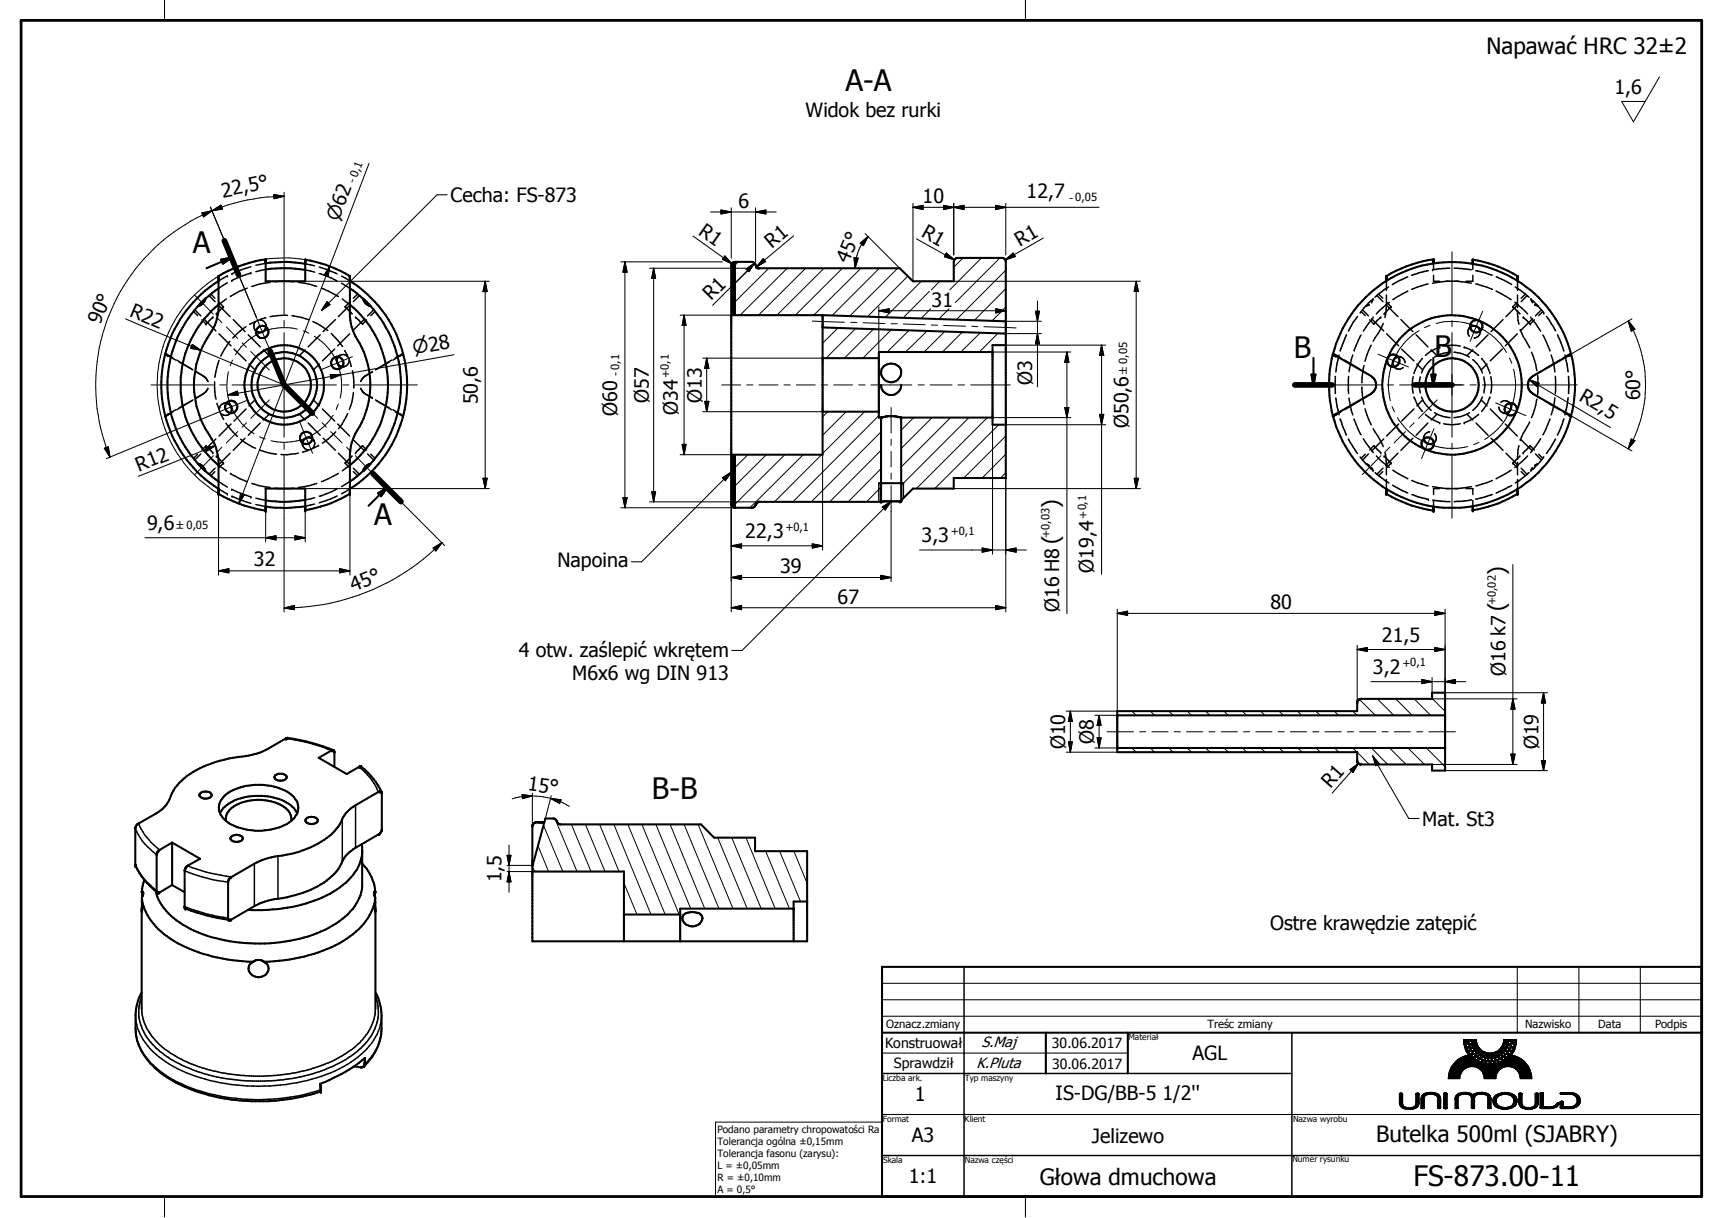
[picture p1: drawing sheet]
<svg xmlns="http://www.w3.org/2000/svg" width="297mm" height="210mm" viewBox="0 0 297 210" stroke-linecap="round" stroke-linejoin="round" font-family="sans-serif">
<defs><g id="words">
<g font-size="5.1">
<text x="145.8" y="15.7">A-A</text>
<text x="33.3" y="43.5">A</text>
<text x="223.1" y="61.7">B</text>
<text x="247.3" y="61.6">B</text>
<text x="64.5" y="90.4">A</text>
<text x="112.4" y="137.8">B-B</text>
</g>
<text font-size="4.8" x="243.7" y="204.4">FS-873.00-11</text>
<g font-size="3.9">
<text x="256.3" y="9.4">Napawać HRC 32±2</text>
<text x="182.5" y="87.5" transform="rotate(-90 182.5 87.5)">)</text>
<text x="182.5" y="93.8" transform="rotate(-90 182.5 93.8)">(</text>
<text x="259.4" y="99.1" transform="rotate(-90 259.4 99.1)">)</text>
<text x="259.4" y="105.4" transform="rotate(-90 259.4 105.4)">(</text>
<text x="237.2" y="196.7">Butelka 500ml (SJABRY)</text>
<text x="179.2" y="204.1">Głowa dmuchowa</text>
</g>
<g font-size="3.4">
<text x="278.3" y="16.2">1,6</text>
<text x="138.9" y="20.2">Widok bez rurki</text>
<text x="38.4" y="34" transform="rotate(-11 38.4 34)">22,5°</text>
<text x="77.7" y="34.8">Cecha: FS-873</text>
<text x="127.3" y="35.8">6</text>
<text x="159" y="35.1">10</text>
<text x="177" y="34.2">12,7</text>
<text x="120.2" y="40.3" transform="rotate(35 120.2 40.3)">R1</text>
<text x="158.7" y="40.7" transform="rotate(29 158.7 40.7)">R1</text>
<text x="133.1" y="42.9" transform="rotate(-40 133.1 42.9)">R1</text>
<text x="146.3" y="45.4" transform="rotate(-67 146.3 45.4)">45°</text>
<text x="175.8" y="42.6" transform="rotate(-30 175.8 42.6)">R1</text>
<text x="122.6" y="51.9" transform="rotate(-45 122.6 51.9)">R1</text>
<text x="160.6" y="52.9">31</text>
<text x="17.3" y="56.1" transform="rotate(-67 17.3 56.1)">90°</text>
<text x="22.2" y="54.4" transform="rotate(23 22.2 54.4)">R22</text>
<text x="82.4" y="69.6" transform="rotate(-90 82.4 69.6)">50,6</text>
<text x="106.4" y="71.7" transform="rotate(-90 106.4 71.7)">Ø60</text>
<text x="111.8" y="69.4" transform="rotate(-90 111.8 69.4)">Ø57</text>
<text x="116.8" y="71.5" transform="rotate(-90 116.8 71.5)">Ø34</text>
<text x="121" y="69.4" transform="rotate(-90 121 69.4)">Ø13</text>
<text x="178" y="66.4" transform="rotate(-90 178 66.4)">Ø3</text>
<text x="272.1" y="68.9" transform="rotate(30 272.1 68.9)">R2,5</text>
<text x="282.7" y="69" transform="rotate(-90 282.7 69)">60°</text>
<text x="194.6" y="73.8" transform="rotate(-90 194.6 73.8)">Ø50,6</text>
<text x="24" y="81.4" transform="rotate(-22 24 81.4)">R12</text>
<text x="25.4" y="91.4">9,6</text>
<text x="128.5" y="92.7">22,3</text>
<text x="158.9" y="93.4">3,3</text>
<text x="43.8" y="97.6">32</text>
<text x="96.1" y="97.7">Napoina</text>
<text x="134.5" y="98.8">39</text>
<text x="188.5" y="98.7" transform="rotate(-90 188.5 98.7)">Ø19,4</text>
<text x="61" y="102.1" transform="rotate(-23 61 102.1)">45°</text>
<text x="144.4" y="104">67</text>
<text x="182.6" y="105.4" transform="rotate(-90 182.6 105.4)">Ø16 H8</text>
<text x="219" y="104.9">80</text>
<text x="89.4" y="113.2">4 otw. zaślepić wkrętem</text>
<text x="238.2" y="110.6">21,5</text>
<text x="98.6" y="117.2">M6x6 wg DIN 913</text>
<text x="236.7" y="116.1">3,2</text>
<text x="259.5" y="116.4" transform="rotate(-90 259.5 116.4)">Ø16 k7</text>
<text x="183.6" y="129.2" transform="rotate(-90 183.6 129.2)">Ø10</text>
<text x="188.6" y="128.2" transform="rotate(-90 188.6 128.2)">Ø8</text>
<text x="265.2" y="129.2" transform="rotate(-90 265.2 129.2)">Ø19</text>
<text x="90.9" y="136.2" transform="rotate(7 90.9 136.2)">15°</text>
<text x="229.4" y="136" transform="rotate(-48 229.4 136)">R1</text>
<text x="245.2" y="142.3">Mat. St3</text>
<text x="86.4" y="152.1" transform="rotate(-90 86.4 152.1)">1,5</text>
<text x="218.9" y="160.2">Ostre krawędzie zatępić</text>
<text x="205.6" y="182.7">AGL</text>
<text x="157.7" y="189.8">1</text>
<text x="182" y="189.6">IS-DG/BB-5 1/2''</text>
<text x="157.2" y="196.8">A3</text>
<text x="188.3" y="196.9">Jelizewo</text>
<text x="156.7" y="203.9">1:1</text>
</g>
<g font-size="3.2">
<text x="58.4" y="38.3" transform="rotate(-69 58.4 38.3)">⌀62</text>
<text x="71.4" y="61.1" transform="rotate(-10 71.4 61.1)">⌀28</text>
</g>
<g font-size="2.6">
<text x="168.4" y="184">K.Pluta</text>
<text x="169.2" y="180.4">S.Maj</text>
</g>
<g font-size="2.4">
<text x="152.6" y="180.6">Konstruował</text>
<text x="154.1" y="184.1">Sprawdził</text>
<text x="181.4" y="180.6">30.06.2017</text>
<text x="181.4" y="184.2">30.06.2017</text>
</g>
<g font-size="1.9">
<text x="61.3" y="31.7" transform="rotate(-69 61.3 31.7)">- 0,1</text>
<text x="184.3" y="34.8">- 0,05</text>
<text x="106.8" y="64.9" transform="rotate(-90 106.8 64.9)">- 0,1</text>
<text x="115.4" y="65.1" transform="rotate(-90 115.4 65.1)">+0,1</text>
<text x="187.4" y="89.4" transform="rotate(-90 187.4 89.4)">+0,1</text>
<text x="135.4" y="91.5">+0,1</text>
<text x="163.9" y="92.2">+0,1</text>
<text x="181" y="92.7" transform="rotate(-90 181 92.7)">+0,03</text>
<text x="257.9" y="104.3" transform="rotate(-90 257.9 104.3)">+0,02</text>
<text x="241.8" y="114.9">+0,1</text>
<text x="152.8" y="177.1">Oznacz.zmiany</text>
<text x="208.2" y="177.1">Treśc zmiany</text>
<text x="262.9" y="177.2">Nazwisko</text>
<text x="275.5" y="177.2">Data</text>
<text x="285.3" y="177.1">Podpis</text>
</g>
<g font-size="1.8">
<text x="194.3" y="64.4" transform="rotate(-90 194.3 64.4)">±0,05</text>
<text x="30.4" y="91.1">±0,05</text>
</g>
<g font-size="1.7">
<text x="123.7" y="195.2">Podano parametry chropowatości Ra</text>
<text x="123.7" y="197.3">Tolerancja ogólna ±0,15mm</text>
<text x="123.7" y="199.3">Tolerancja fasonu (zarysu):</text>
<text x="123.7" y="201.4">L = ±0,05mm</text>
<text x="123.7" y="203.5">R = ±0,10mm</text>
<text x="123.7" y="205.5">A = 0,5°</text>
</g>
<g font-size="1.5">
<text x="194.6" y="179.2">Materiał</text>
<text x="152.2" y="186.3">Liczba ark.</text>
<text x="166.3" y="186.2">Typ maszyny</text>
<text x="152.2" y="193.3">Format</text>
<text x="166.3" y="193.3">Klient</text>
<text x="222.9" y="193.4">Nazwa wyrobu</text>
<text x="152.2" y="200.5">Skala</text>
<text x="166.3" y="200.5">Nazwa części</text>
<text x="222.8" y="200.3">Numer rysunku</text>
</g>
</g></defs>
<g fill="none" stroke="#000" stroke-width=".25">
<path d="M33.4 53.7l.7 .7M33.6 53.4l1 1M34.8 55.1l.7 .7M35.1 54.9l2.1 2.1M35.5 55.8h.1M36 50.9l1.1 1.1M36.4 50.7l.6 .7M36.7 54.7h.1M36.7 54.7l-1.2 1.1M37.3 54.1h.1M37.6 52.5l2.1 2.1M37.8 57.5l2 2.1"/>
<path d="M37.8 52.1l.7 .8M38.5 52.9h.1M38.5 52.9l-1.2 1.2M39 51.5l-1.3 1M39.2 47.5h.1M39.2 47.5l-1.5 .9M39.2 48.7l-1.5 1M39.6 58.8l-1.5 2.6M40 48.3h.1M40 47.2h.1M40.2 55.1l2 2M42.4 56.3l-2.3 2"/>
<path d="M42.6 49.7l-1.2 .5-1.7 .9M42.8 57.7l2.1 2.1M43.3 47h.1M43.3 46l-1.7 .5-1.6 .7M43.3 47l-3.3 1.3M43.9 56.6l.1 .3M44 55.5a1.12 1.12 0 0 0 .2 1.6M44.1 57.3l.1 .3M44.8 55.2a1.08 1.08 0 0 1 1.1 1.1M45.8 45.4l-1.7 .3M45.8 46.4l-1.7 .4M45.8 55.8l.1 .4"/>
<path d="M45.8 54.8l-1.4 .4-1.4 .7M46.1 56.5l.1 .3M46.6 48.6l-1.9 .4-1.3 .4M47.4 48.6h3.2M49.6 54.4l-3 .2M50.3 54.4l1.6 .3 1.4 .4M51.4 48.6l1.9 .4 1.3 .4M52.6 45.5l1.6 .3M52.6 46.5l1.7 .4M53.9 55.4l1.3 .6 1.3 1M55 46l3.1 1.2M55 47.2l2.1 .7 1 .5"/>
<path d="M55.2 57.7l-2.1 2.1M55.4 49.7l2.9 1.4M57.1 57.4l2 2.3M57.8 55.1l-2.1 2M58.9 47.6l1.4 .8M58.9 48.8l1.4 .9M59 51.5l1.3 1M60.2 52.1l-.7 .8 1.2 1.2M60.3 57.5l-2.1 2.1M60.4 52.5l-2.1 2.1M61.3 54.7h.1M61.3 54.7l1.2 1.1 .7-.7"/>
<path d="M61.7 50.7l-.8 .7M62 50.9l-1.1 1.1M62.9 54.9l-2.1 2.1M64.4 53.4l-1 1M64.7 53.7l-.8 .7M232.1 57.7l-1 2.8M234 54.5l-.7 1.1-.9 1.5M234.7 53.7l.7 .7M234.7 57.7l-1.2 2.8M234.9 53.4l1 1M236 52.5h.1M236 52.5l-.5 .2"/>
<path d="M236.4 59.5l-.7 1.6-.4 1.2M236.5 52h.1M236.5 51.7l-1.3 1.3-.7 .9M236.5 54.9l2 2.1M236.7 51.6h.1M236.7 51.5l-.2 .5M236.8 54.7l-1.8 2.4M237.4 50.9l1 1.1M237.7 50.7l.7 .7M238 54.7h.1M238 54.7l-1.1 1.1-.8-.7M238.5 55.7l-.7 1.4-1.1 1.7"/>
<path d="M238.6 54.1h.1M238.9 52.5l2.1 2.1M239 48.4v1.6M239 50.8v1.8M239 52.7l-.2 2M239.1 57.5l2 2.1M239.1 52.1l.7 .8M239.4 49.4l-2.4 1.8M239.5 52.1l-2.2 2M239.8 52.9h.1M239.8 52.9l-1.2 1.2M241.5 55.1l2.1 2"/>
<path d="M242.7 47.7l-2.7 1.4M242.7 50.2l-2.6 1.4M244.1 57.7l2.1 2.1M246.2 48.9l-2.8 1M246.2 46.7l-1.6 .3-1.2 .5M247 46.5h.1M247.1 47.5v1h1.1M247.1 45.4v1M248.2 59.8h.1M248.2 59.8l-1.5 .7-1 .8M248.9 59.6l1.4-.1 1.5 .1M249.3 48.5h2.2"/>
<path d="M249.5 48.5l-2.5 .3M249.9 46.2l-2.9 .3M250.7 46.2l3 .3M251.2 48.5l2.5 .3M252.4 59.8h.1M252.4 59.8a6.8 6.8 0 0 1 2.5 1.5M253.3 56.5l-.2 .3M253.4 56.3a1.16 1.16 0 0 0-.1 1.7M253.5 55.8l-.1 .4M253.9 47.5v1h-1.2M253.9 45.5v.9M254.4 46.7l2.9 .7"/>
<path d="M254.4 48.9l2.9 1M255.2 57.1a1.08 1.08 0 0 1-1.1 1.2M255.2 57.3l-.1 .3M255.5 56.6l-.1 .3M256.5 57.7l-2 2.1M257.9 47.7l2.7 1.3M257.9 50.2l2.6 1.4M259.1 55.1l-2.1 2M260.8 52.9h.1M260.8 52.9l1.2 1.2M261.2 52.1l2.2 2M261.2 49.4l2.4 1.8"/>
<path d="M261.5 52.1l-.7 .8M261.6 57.5l-2.1 2.1M261.6 48.4v1.6M261.6 50.8v2.2M261.6 53.5l.2 2.4M261.7 52.5l-2.1 2.1M262.1 56.8l.5 1.2 1.1 1.9M262.6 54.7h.1M262.6 54.7l1.2 1.1M263 50.7l-.7 .7M263.3 50.9l-1 1.1M263.8 55.8h.1"/>
<path d="M263.9 54.7l1.7 2.4M263.9 51.5l.3 .5M264.1 51.7l1.6 1.7M264.2 52h.1M264.2 54.9l-2.1 2.1M264.5 55.1l-.7 .7M264.6 52.5h.1M264.6 52.5l.6 .2M265.7 53.4l.4 .5M265.7 53.4l-1 1M266 53.7l-.7 .7M266 57.7l1.2 2.8"/>
<path d="M266.1 53.9h.1M266.6 54.5l1.6 2.5M268.5 57.7l1.1 2.8M28.5 61h.1M28.5 71.7h.1M28.5 61l.2 .1M28.5 71.6h.1M28.5 60.9l1.3 .8M28.6 71.6h.1M28.6 71.6l-.1 .1M28.7 61.1h.1M28.7 71.5l-.1 .1"/>
<path d="M28.9 61.3h.1M28.9 71.4h.1M28.9 61.3l1.4 .8M29 71.3h.1M29.8 71l-1.3 .8M30.3 70.6l-1.4 .8M30.5 62.1l2.6 1.5M30.9 62.4l2.4 1.4M33.1 69l-2.6 1.6M33.3 68.9l-2.4 1.4M33.8 64l1.3 .8M33.9 64.1l1.6 1.1"/>
<path d="M34.1 78.3l-.7 .7M34.6 78.2l-1 1.1M35.3 65l.2 .2M35.5 67.5l-1.7 1.2M35.5 65.2l.3 .4M35.5 67.5l-1.6 1M35.5 76.8h.1M35.5 76.8l-.7 .8M35.5 76.8l1.2 1.2M35.8 67.1l-.3 .4M35.8 65.6l.1 .1M35.8 65.6v.1"/>
<path d="M35.8 66.9v.2M35.9 66.9l-.1 .2M36.7 78h.1M37 65.8v1.8l.3 1.2M37.2 75.6l-2.1 2.1M37.3 78.6h.1M37.3 78.6l1.2 1.2M37.4 69.5l.5 1.5 .7 1.3M37.8 62.1l-.8 2.9M38.5 79.8h.1M38.5 79.8l-.7 .8M38.8 69.4l-.3 .2"/>
<path d="M38.9 72.9l2 2.3M39 69.5a1.08 1.08 0 0 0-1.2 1M39.5 69.2l-.3 .1M39.6 71.4l-.3 .1M39.7 78.1l-2.1 2.1M39.7 71.2a1.02 1.02 0 0 1-1.6 .1M39.8 73.1l-2 2M40.3 71.1l-.3 .1M40.3 60.2l2.1 2M41.5 75.7l.7 .6 1.9 1M42.2 75.5l-2 2.1M42.4 70.5l-2.1 2.1"/>
<path d="M42.9 62.7l1.1 1.1M44 68.9l-1.1 1M44.7 77.6l2 .5 1 .2M44.9 72.9l-2.1 2.1M45.4 60.3l1 1M46.4 71.4l-1 1M51.4 78.1l-1.9 .3-1.1-.1M51.6 71.4l1 1M51.8 75.9l.1 .3M52.1 76.5l.1 .3M52.2 76.3a1.03 1.03 0 0 0 1 1.2M52.6 60.3l-1 1"/>
<path d="M53.1 72.9l2.1 2.1M53.8 75.1l.1 .3M53.8 75.6a1.03 1.03 0 0 1 .2 1.6M54 68.9l1.1 1M54.1 75.7l.1 .3M54.9 76.8l-1.3 .6-1.4 .5M55.1 62.7l-1.1 1.1M55.6 70.5l2.1 2.1M55.7 75.5l2.1 2.1M57.7 60.2l-2.1 2M57.9 74.4l-1.3 1.2-1 .8M58.1 61.4l-.4 .2"/>
<path d="M58.2 73.1l2.1 2M58.3 78.1l2.1 2.1M58.7 61.2l-.3 .1M58.9 63.4l-.4 .1M59.4 60.4l.7 1.3 .5 1.5M59.5 63.1l-.3 .1M59.9 61.4a1.03 1.03 0 0 0-1.6 .1M59.9 71.3l-.9 1.8-.6 .8M60.2 62.2a1.02 1.02 0 0 1-1.2 1M60.7 78.6l-1.2 1.2 .7 .8M60.7 63.9l.3 1.2v1.8M60.8 75.6l2.1 2.1"/>
<path d="M60.9 67.6l-.2 1.7-.5 1.3M61.3 78h.1M62.2 66.9l.3 .6 .4 .4M62.4 67.3l.5 .6M62.6 65.2l-.2 .2M62.9 67.9l1.3 .6M62.9 67.9l1.3 .8M62.9 64.8l-.4 .4-.3 .5M62.9 64.8l-.2 .2M63.2 77.6l-.7-.8-1.2 1.2M63.4 78.2l1 1.1M63.9 78.3l.8 .7"/>
<path d="M64.2 64.1l-1.3 .7M64.2 64l-1.3 .8M64.7 68.9l2.4 1.4M64.9 69l2.6 1.6M67.1 62.4l-2.4 1.4M67.5 62.1l-2.6 1.5M67.7 70.6l1.4 .8M68.2 71l1.3 .8M69 61.3h.1M69.1 61.3l-1.4 .8M69.3 61.1h.1M69.3 71.5l.1 .1"/>
<path d="M69.4 71.6h.1M69.4 61.1h.1M69.5 71.6h.1M69.5 61h.1M69.5 71.7h.1M69.5 61l-.1 .1M69.5 71.6v.1M69.5 60.9l-1.3 .8M229.8 60.9l1.3 .8M230.2 64.9v2.9M230.3 68.6l.5 2.9M230.8 61.2l-.5 2.9"/>
<path d="M231.1 72.2h.1M231.1 72.2l1 2.8M231.1 71l-1.3 .8M231.8 62.1l2.6 1.5M232.4 75.6l1.6 2.5M232.5 64.9v2.9M232.6 68.6l.6 2.9M233.2 61.2l-.6 2.9M233.5 72.2l.6 1.8 .6 .9M234.4 69l-2.6 1.6M234.5 78.7l.4 .6M234.8 66.7l.4 3"/>
<path d="M234.9 79.3l1.6 1.6M235 75.6l1.8 2.4M235.1 64l1.7 1.2 .3 .5M235.2 63l-.4 3M235.3 70.4l1.1 2.8M235.4 78.3l-.7 .7M235.5 79.9l.5 .3M235.9 78.2l-1 1.1M236.1 77.6l.8-.8 1.1 1.2M236.7 73.9l1.1 1.7 .7 1.4M237.1 66.9l-.3 .6-1.7 1.2M237.3 78.6l2.2 2"/>
<path d="M238 78h.1M238.5 75.6l-2 2.1M238.6 78.6h.1M238.6 78.6l1.2 1.2M238.8 77.9l.2 2.1v1.8M239.8 79.8h.1M239.8 79.8l-.7 .8M239.8 63.1l.3 .1M240.3 63.2a1.19 1.19 0 0 0 1.4 .3l.2-.2M240.4 63.4l.3 .1M240.6 61.2l.4 .1M241 78.1l-2.1 2.1"/>
<path d="M241 61.5a1.02 1.02 0 0 1 1.2 1M241.1 73.1l-2 2M241.3 61.4l.3 .2M241.6 60.2l2.2 2M243.6 75.5l-2.1 2.1M243.6 64.9l-.1 1.4 .1 1.5M243.8 70.5l-2.2 2.1M243.8 64.2h.1M243.8 68.5h.1M243.8 68.5a6.1 6.1 0 0 0 1.4 2.4M244.3 62.7l1 1.1M244.9 64.9a5.2 5.2 0 0 0 0 2.8"/>
<path d="M245.1 68.4l.6 1.2 1 1.1M245.2 61.8l-.7 .9-.7 1.5M245.3 68.9l-1 1M245.3 75.7l-.2 .3M245.6 75l-.1 .6M245.6 75.1l-.2 .3M245.7 71.4l1 .8 1.5 .7M246.2 72.9l-2.1 2.1M246.5 74.4l-.7 .3-.2 .3M246.7 60.3l1 1M246.7 62a5.6 5.6 0 0 0-1.6 2.3M247.2 76.5l-.1 .3"/>
<path d="M247.3 71.1l1.6 .7 1.1 .2M247.3 74.8a1.03 1.03 0 0 1-.1 1.5M247.5 75.9l-.1 .3M247.7 71.4l-1 1M248.2 72.9h.1M248.9 73l1.4 .2 1.5-.2M250 60.7l-1.1 .2-1.6 .7M250.7 60.7l1.1 .2 1.5 .7M252.4 72.9h.1M252.9 71.4l1 1M253.3 71.1l-1.5 .7-1.1 .2M253.9 60.3l-1 1"/>
<path d="M253.9 62l.8 .7 .9 1.6M254.5 72.9l2 2.1M254.9 71.4l-.1 .1a6.3 6.3 0 0 1-2.4 1.4M255.4 68.9l1 1M255.4 61.8l1.1 1.4 .3 1M255.6 68.4l-.9 1.6-.8 .7M255.8 64.9l.2 1.4-.2 1.4M256.4 62.7l-1 1.1M256.8 64.2h.1M256.8 68.5h.1M256.8 68.5l-.3 1-1.1 1.4M256.9 70.5l2.1 2.1"/>
<path d="M257 64.9l.2 1.4-.2 1.5M257 75.5l2.1 2.1M258.4 70.1a1.03 1.03 0 0 0 1.2 1.1M258.7 69.3a1.03 1.03 0 0 1 1.6 .2M259 60.2l-2.1 2M259 71.1l.4 .1M259.5 73.1l2.1 2M259.6 78.1l2.1 2.1M259.7 71.4l.4 .1M259.9 69.2l.3 .1M260.5 69.4l.4 .2M260.8 79.8h.1"/>
<path d="M260.8 79.8l.7 .8M261.6 79.7v2.1M261.8 76.8l-.2 2.4M262 78.6l-1.2 1.2M262.1 75.6l2.1 2.1M262.6 78h.1M263.4 78.6l-2.2 2M263.5 66.9l.5 .8 1.6 1M263.7 72.7l-1.1 2-.5 1.2M263.8 76.8h.1M263.8 76.8l.7 .8M263.8 76.8l-1.2 1.2"/>
<path d="M264 60.7l.5 1.4 .5 1.8M264.7 78.2l1 1.1M265 68.8l-.5 1.8-.5 1.4M265.1 64.7v3.3M265.2 79.9l-.6 .3M265.3 78.3l.7 .7M265.6 64l-1.6 1-.5 .7M265.6 75.6l-1.7 2.4M266.1 78.7l-.6 .9-1.3 1.3M266.2 69l2.7 1.6M267.2 72.2l-1.2 2.7M267.4 61.2l.5 1.7 .2 1.2"/>
<path d="M268.1 68.6l-.2 1.2-.5 1.7M268.1 64.9v2.9M268.2 75.6l-1.6 2.5M268.9 62.1l-2.7 1.5M269.5 71l1.3 .8M269.6 72.2l-1.1 2.8M269.8 61.2l.5 2.9M270.3 68.5l-.5 3M270.4 64.9v2.9M270.8 60.9l-1.3 .8M37 81.3l-.6 .7M37.1 80.7l-1.1 1"/>
<path d="M37.7 84.2l1.5 .9M37.7 83l1.5 .9M37.7 80.2l1.3 1M39.2 85.1h.1M39.7 81.6l1.7 .9 1.2 .5M40 84.3h.1M40 84.3l3.3 1.3M40 85.5h.1M40 85.5l3.3 1.2M43.3 85.6h.1M43.4 83.3l1.3 .4 1.9 .3M44.1 87l1.7 .3"/>
<path d="M44.1 85.9l1.7 .3M47.4 84.1h3.2M54.2 86.9l-1.6 .3M54.3 85.8l-1.7 .3M54.6 83.3l-1.3 .4-1.9 .3M58.1 85.5l-3.1 1.2M58.1 84.2l-1 .6-2.1 .7M58.3 81.6l-2.9 1.4M60.3 84.2l-1.4 .9M60.3 83l-1.4 .9M60.3 80.2l-1.3 1M60.9 80.7l1.1 1"/>
<path d="M60.9 81.3l.8 .7M151.5 83.3v3.2M155.7 83.3v2.6M236 80.2h.1M236.5 80.6h.1M236.5 80.6l.2 .6M237.1 81.4l2.3 1.8M238.4 81.3l-.7 .7M238.4 80.7l-1 1M239 82.6v1.6M240.1 83.6l2.6 1.4M240.1 81l2.6 1.5"/>
<path d="M243.4 82.8l2.8 .9M243.4 85.2l1.1 .4 1.7 .5M246.2 86.1h.1M247 86.2l3 .2M247 83.9l2.5 .3M247.1 86.3v1M248.2 84.2h-1.1v1M249.3 84.2h2.2M252.7 84.2h1.2v1M253.7 86.1l-3 .3M253.7 83.9l-2.5 .3M253.9 86.2v1"/>
<path d="M257.3 85.2l-2.9 .8M257.3 82.8l-2.9 .9M260.5 81l-2.6 1.5M260.6 83.7l-2.7 1.3M261.6 82.6v1.6M262.3 80.7l1 1M262.3 81.3l.7 .7M263.6 81.4l-1.8 1.5-.6 .3M264.2 80.6h.1M264.2 80.6l-.3 .6M264.6 80.2h.1M49.3 127.3a31 31 0 0 1 7.8 2"/>
<path d="M61.3 138.8v7.3M61.9 132.2a10.6 10.6 0 0 1 3.3 4.3M23.3 142.8a10.6 10.6 0 0 0 3.7 4.5M23.3 149l.3 .5a11.8 11.8 0 0 0 3.4 4M23.9 141.9a10 10 0 0 0 3.6 4.6M31.8 150.1l3.2 1.1 1.7 .4 2.6 .4M31.8 156.2a29.8 29.8 0 0 0 7.5 2M32.3 149.2a28.3 28.3 0 0 0 7.6 1.9M43.9 148.8v7.4M47.9 147.5v7.4M59 141.1v7.4M23.4 175a9.6 9.6 0 0 0 4 7.2 23.3 23.3 0 0 0 9.7 4.2 34 34 0 0 0 21.4-2.2 13.2 13.2 0 0 0 6.9-7l.4-2.2"/>
<path d="M23.4 177.3a8.7 8.7 0 0 0 2.5 5.7 21 21 0 0 0 10.2 5.5 35.5 35.5 0 0 0 14.9 .4l1.8-.3 2.5-.8M24.4 173.9a9 9 0 0 0 3.5 6.5 24.3 24.3 0 0 0 11.3 4.6l2.4 .3 3.9 .2a34 34 0 0 0 9.7-1.8 17.2 17.2 0 0 0 7.7-5.1l.3-.4a8 8 0 0 0 1.5-4.3M24.4 171.7l-.4 1.8-.1 1.5a9 9 0 0 0 2.3 4.9 16.4 16.4 0 0 0 6.1 4.1l2.7 1 3.6 .8a41.1 41.1 0 0 0 7 .5l3.2-.2 4.4-.8a21.7 21.7 0 0 0 8.7-4.4 9.1 9.1 0 0 0 3.3-5.9v-1.6l-.5-1.7M65.8 177.3a9 9 0 0 1-2.9 6.2M166.2 166.6v39.6M222.7 178v28.2M152.1 199.1h141.3M152.1 185h70.6"/>
</g>
<g fill="none" stroke="#000" stroke-width=".35">
<path d="M34.1 52.7a20.2 20.2 0 0 0 0 27.2M35.4 51.5l-1.3 1.2M35.4 51.5l-.4 .7-.9 .5M37.7 48.4a21.2 21.2 0 0 0 0 35.8M37.7 49.7l-2.3 1.8M37.7 52.5a17.9 17.9 0 0 0 0 27.7M37.7 47.6a22 22 0 0 1 8.1-2.9v3.8h6.8v-3.8a21.3 21.3 0 0 1 7.7 2.9l.1 7.6a9.2 9.2 0 0 0 1.6 4 14.9 14.9 0 0 1-.7 15.5 8 8 0 0 0-1 3.4v7l-.8 .5a21.3 21.3 0 0 1-6.9 2.3v-3.7h-6.8v3.8a23 23 0 0 1-8.1-2.9v-5.7a7.8 7.8 0 0 0-1.5-4.3 15.5 15.5 0 0 1 .3-18 7.4 7.4 0 0 0 1.2-3.8zM38.1 44.7l1.8-.3-1.5 1zM39.9 44.4l-4.3 1.8M45.8 45.4l1.7-.2a17.1 17.1 0 0 1 5.1 .3M45.8 46.4l1.7-.1a19.2 19.2 0 0 1 5.1 .2M45.9 56.3a1.07 1.07 0 0 1-1.7 .8"/>
<path d="M60.3 48.4a21.2 21.2 0 0 1 0 35.8M60.3 49.7l2.3 1.8M60.3 52.5a17.9 17.9 0 0 1 0 27.7M62.6 51.5a2.1 2.1 0 0 0 1.2 1.2h.1M62.6 51.5l1.3 1.2M63.9 52.7a20.2 20.2 0 0 1 0 27.2M126.1 54.3h15.7M126.3 45.3l.5-.2h2.8a.85 .85 0 0 1 .7 .7l.6 .4h24.2l2.3 2.3h7v-3.4l.2-.4 .2-.2 8.1-.1 .2 .2 .3 .4v37.4h-9v1.8h-7l-2.3 2.2-24.4 .1-.4 .3-.3 .6-.3 .1h-3.1l-.3-.1-.2-.4v-41.3zM130.4 45.9h.1M141.8 54.3v24.1h-15.7M141.8 54.3l31.6 1.1M141.8 56.4l31.6 1.1"/>
<path d="M173.4 59.5h-2.3v13.7h2.3M247.1 45.4v-.7a22.1 22.1 0 0 0-8.1 2.9v.8M253.4 56.3a1.11 1.11 0 0 1 1.8 .8M253.9 45.5v-.8a21.3 21.3 0 0 1 7.7 2.9v.8M34.1 79.9h.1a1.68 1.68 0 0 1 1.1 .9l.1 .4M34.1 79.9l1.3 1.3M39 69.5a1.03 1.03 0 0 1 .7 1.7M53.8 75.6a1.05 1.05 0 0 0-1.6 .7M58.3 61.5a1.07 1.07 0 0 0 .7 1.7M63.9 79.9l-1.3 1.3M63.9 79.9l-.7 .3-.3 .4-.3 .6M141.8 61.7h9.7"/>
<path d="M141.8 71h9.7M151.9 66.3a1.74 1.74 0 0 0 1.7 1.8 1.74 1.74 0 0 0 1.8-1.8M151.9 72v14.5M152.4 63.1a1.77 1.77 0 0 1 1.8-.4 1.77 1.77 0 0 1 1.2 1.6 1.7 1.7 0 0 1-2.2 1.5 1.7 1.7 0 0 1-1-2.5zM155.4 72v14.2M171.1 60.7h-19.6v11.3l1.7-.3 1.3 .1 .7 .2h15.9M226.1 64.6h.7l-.4 1.7zM226.4 61.7v4.6M229.8 71.7a21.3 21.3 0 0 0 19.1 15.8 20.7 20.7 0 0 0 10.1-1.9 21.1 21.1 0 0 0 11.8-13.9M229.8 61l6.6 3.8a1.78 1.78 0 0 1 0 3.1l-6.6 3.8M229.8 61a22.1 22.1 0 0 0 0 10.7M229.8 61a21.2 21.2 0 0 1 20.5-15.8 21.2 21.2 0 0 1 20.5 15.8"/>
<path d="M230 61.2h.1M241 61.5a1.05 1.05 0 0 0-.7 1.7M245.5 75.6a1.05 1.05 0 0 0 1.7 .7M246.8 64.6h.7l-.4 1.7zM247.1 61.7v4.6M260.3 69.5a1.05 1.05 0 0 1-.7 1.7M261.5 70.7a1.07 1.07 0 0 0-1.2-1.2 1.07 1.07 0 0 0-.8 1.6 1.07 1.07 0 0 0 1.8 0 12 12 0 0 0-10.3-16.7 12 12 0 0 0-12.2 15.4 12 12 0 0 0 18.7 6.1 11.5 11.5 0 0 0 3.9-5M270.3 71.3h.1M270.3 61.3h.1M270.8 61l-6.5 3.8a1.75 1.75 0 0 0 0 3.1l6.5 3.8M270.8 61a20.8 20.8 0 0 1 0 10.7M35.4 81.2l2.3 1.8"/>
<path d="M52.6 87.2a21.2 21.2 0 0 1-6.8 .1M52.6 86.1l-.8 .2a18.6 18.6 0 0 1-6-.1M62.6 81.2l-2.3 1.8M62.6 81.2h.1M65.2 85l1.5-1-1 1.5zM66.7 84l-3.2 3.2M130.3 86.9v.1M151.5 83.3h4.2M239 84.2v.9a22.2 22.2 0 0 0 8.1 2.9v-.7M261.6 84.2v.9a19.9 19.9 0 0 1-7.7 2.8v-.7M34.5 136.8a1.39 1.39 0 0 1 2 .1 .93 .93 0 0 1-1.3 .7 .69 .69 0 0 1-.7-.8zM38.7 137.1a9.9 9.9 0 0 1 9.5-1.3 4.4 4.4 0 0 1 3.1 2.8 2.69 2.69 0 0 1-1.2 2.9 10.1 10.1 0 0 1-11.1 0 2.68 2.68 0 0 1-.3-4.4z"/>
<path d="M47.5 133.6a1.46 1.46 0 0 1 1.9 .1 .69 .69 0 0 1-.8 .8h-.6l-.5-.2-.2-.4zM57.5 129.3a31.3 31.3 0 0 0-8.1-2.1l-3.2 1.8a15.7 15.7 0 0 1-6 1.6 17.1 17.1 0 0 0-9.3 4.3 9.3 9.3 0 0 0-1.9 3.3 5.5 5.5 0 0 1-2 2l-3.2 1.7-.5 .7v6.6a12.5 12.5 0 0 0 3.8 4.6M57.5 129.3h-.4l-2.2 1.3 4.9 2.8 2.1-1.3h.3a12.8 12.8 0 0 1 3.6 4.5M57.5 129.3l.2 .2v2.7M65.8 136.6l-.2-.2h-.3l-4 2.4a6.2 6.2 0 0 0-2.7 3.2 10.6 10.6 0 0 1-5.6 4.3 35.5 35.5 0 0 1-6.7 1.6l-2.4 .9-4.1 2.4-.4 .5-.1 6.7 .2 .1h.3l3-1.7M65.8 136.6v6.5l-.5 .7-2.9 1.7M192.6 122.6h41.4v-1.7l.2-.3 .4-.2h12.3v-1h2.2v13.4h-2.2v-1.1h-12.4l-.3-.1-.2-.3v-1.7h-41.4zM192.6 123.3h56.5M192.6 128.9h56.5M24.4 157l.1 .1M24.5 153.6l.2 .2v.4l-.2 .4-.1 1.9v17.4M24.5 153.6v1"/>
<path d="M24.5 155.4v1.7M24.5 154.6a9.4 9.4 0 0 0 4.3 6.8 22.8 22.8 0 0 0 7.9 3.4 31.5 31.5 0 0 0 7 .9M24.9 151.6l-.4 2M27 153.7h.1M27 153.7l.1 .1M27.2 146.8l-.2 .3v6.6M27.2 146.8h.1M27.4 146.6l-.2 .2M27.4 146.5v.1M29.7 152.5l-2.2 1.3h-.4M29.7 145.2l-2.3 1.3M29.7 145.2l4.8 2.8-2.2 1.2-.5 .7v6.4l.2 .2"/>
<path d="M29.7 145.2v7.3M29.7 152.5l2.1 1.3M32 156.5h.1M32 156.5a33.9 33.9 0 0 0 7.5 2M32.3 149.3h.1M37.9 140.2a5.6 5.6 0 0 1 4-2.7 10.2 10.2 0 0 1 8.2 1.3l.6 .5 .5 .9M38.9 141.5a2.68 2.68 0 0 1 1.9-2.8 8.6 8.6 0 0 1 8.5 .6 2.4 2.4 0 0 1 .9 2.2M39.5 151.4v.1M39.7 151.2h.1M39.8 144.2a1.43 1.43 0 0 1 2 0 .66 .66 0 0 1-.8 .9 .91 .91 0 0 1-1.3-.7zM52.7 141.1a1.39 1.39 0 0 1 2.1 .2 1.04 1.04 0 0 1-1.7 .6l-.4-.4zM62.4 145.5v7.3a8.8 8.8 0 0 1-4.5 6.4 25.7 25.7 0 0 1-15.7 3.3 22.1 22.1 0 0 1-12.3-4.3 8.4 8.4 0 0 1-3.1-4.7"/>
<path d="M62.4 145.5a6.3 6.3 0 0 0-3.8 3.8 11.6 11.6 0 0 1-7 4.8l-2.2 .5-1.5 .3a11.3 11.3 0 0 0-5.1 1.9M62.4 148.8a7.6 7.6 0 0 1 2.3 4.8M62.4 147a8.9 8.9 0 0 1-4.3 6.3 25.5 25.5 0 0 1-14.5 3.5h-.8M64.7 153.6l-.1 1M64.7 153.6l-.2 .2v.3l.2 .5v1.7v17.6M64.7 155.7v1.4M64.7 154.6a9.4 9.4 0 0 1-4.4 6.8 26.1 26.1 0 0 1-14.8 4.3M65.7 143.3h.1M91.8 150.2h15.8v12M92.3 141.7v.1M93.8 141.8l-1.3-.1-.5 .2-.2 .4v19.9h47.3v-15.5h-8.9v-2.3h-7.1l-2.2-2.3h-24.3l-.3-.2-.7-.8h-1.6l-2.2 8M107.6 157.6h9.7"/>
<path d="M117.9 157.6a2.61 2.61 0 0 1 3 0 1.15 1.15 0 0 1-.5 1.7 1.72 1.72 0 0 1-1.8 .3 1.72 1.72 0 0 1-1-1.5zM136.8 156.6h-19.5v5.6M139.1 155.4h-2.3v6.8M24.4 171l-.4 1-.3 1a11.8 11.8 0 0 0-.3 4.7 10.1 10.1 0 0 0 4.1 7 26.6 26.6 0 0 0 13.8 5 34.6 34.6 0 0 0 12.1-1l1.9-.6-.1-1.3a26.4 26.4 0 0 0 7.7-4.5v1.3l-.3 .3h-.5l-1.1-.1M43.7 165.7a1.34 1.34 0 0 0-.9 1.5 1.34 1.34 0 0 0 1.2 1.1 1.55 1.55 0 0 0 1.8-.4 1.55 1.55 0 0 0 .2-1.8l-.5-.4M43.7 165.7l.5-.2a1.39 1.39 0 0 1 1.3 .2M45 165.5h.1M64.7 171l.5 1 .3 1a11.8 11.8 0 0 1 .2 4.7 9.1 9.1 0 0 1-3 6.1M152.1 166.6h141.3v39.6h-141.3zM152.1 178h141.3M180.3 178v7M194.4 178v7"/>
<circle cx="45.2" cy="57.2" r="1.08"/>
<circle cx="254.5" cy="56.2" r="1.07"/>
<circle cx="39.9" cy="70.1" r="1.06"/>
<circle cx="49" cy="66.3" r="4.6"/>
<circle cx="49" cy="66.3" r="6.9"/>
<circle cx="49" cy="66.3" r="5.7"/>
<circle cx="52.8" cy="75.5" r="1.07"/>
<circle cx="58.2" cy="62.5" r="1.07"/>
<circle cx="240.2" cy="62.2" r="1.08"/>
<circle cx="246.1" cy="76.4" r="1.08"/>
<circle cx="250.3" cy="66.3" r="4.6"/>
</g>
<g fill="#000">
<circle cx="37.7" cy="47.8" r=".18"/>
<circle cx="37.7" cy="47.6" r=".18"/>
<circle cx="37.7" cy="47.7" r=".18"/>
<circle cx="37.7" cy="48" r=".18"/>
<circle cx="45.8" cy="44.7" r=".18"/>
<circle cx="45.8" cy="44.8" r=".18"/>
<circle cx="45.8" cy="44.9" r=".18"/>
<circle cx="52.6" cy="44.8" r=".18"/>
<circle cx="52.6" cy="44.7" r=".18"/>
<circle cx="52.6" cy="45.2" r=".18"/>
<circle cx="52.6" cy="44.9" r=".18"/>
<circle cx="52.6" cy="45" r=".18"/>
<circle cx="52.6" cy="45.1" r=".18"/>
<circle cx="60.3" cy="47.7" r=".18"/>
<circle cx="60.3" cy="47.6" r=".18"/>
<circle cx="60.3" cy="48" r=".18"/>
<circle cx="60.3" cy="47.8" r=".18"/>
<circle cx="130.3" cy="45.8" r=".18"/>
<circle cx="130.6" cy="46.1" r=".18"/>
<circle cx="130.7" cy="46.1" r=".18"/>
<circle cx="141.8" cy="56.4" r=".18"/>
<circle cx="173.4" cy="57.5" r=".18"/>
<circle cx="239" cy="47.6" r=".18"/>
<circle cx="239" cy="47.8" r=".18"/>
<circle cx="239" cy="48" r=".18"/>
<circle cx="239" cy="47.7" r=".18"/>
<circle cx="247.1" cy="44.8" r=".18"/>
<circle cx="247.1" cy="44.9" r=".18"/>
<circle cx="247.1" cy="44.7" r=".18"/>
<circle cx="253.9" cy="45" r=".18"/>
<circle cx="253.9" cy="44.7" r=".18"/>
<circle cx="253.9" cy="44.8" r=".18"/>
<circle cx="253.9" cy="44.9" r=".18"/>
<circle cx="253.9" cy="45.1" r=".18"/>
<circle cx="253.9" cy="45.2" r=".18"/>
<circle cx="261.6" cy="47.6" r=".18"/>
<circle cx="261.6" cy="48" r=".18"/>
<circle cx="261.6" cy="47.8" r=".18"/>
<circle cx="261.6" cy="47.7" r=".18"/>
<circle cx="151.9" cy="72" r=".18"/>
<circle cx="155.4" cy="72" r=".18"/>
<circle cx="171.1" cy="72" r=".18"/>
<circle cx="229.8" cy="71.7" r=".18"/>
<circle cx="229.8" cy="61" r=".18"/>
<circle cx="229.8" cy="71.6" r=".18"/>
<circle cx="230" cy="71.6" r=".18"/>
<circle cx="230" cy="61.1" r=".18"/>
<circle cx="230" cy="61.2" r=".18"/>
<circle cx="230.2" cy="61.3" r=".18"/>
<circle cx="230.3" cy="71.4" r=".18"/>
<circle cx="230.3" cy="61.3" r=".18"/>
<circle cx="270.5" cy="71.5" r=".18"/>
<circle cx="270.7" cy="61.1" r=".18"/>
<circle cx="270.8" cy="71.6" r=".18"/>
<circle cx="270.8" cy="61" r=".18"/>
<circle cx="270.8" cy="71.7" r=".18"/>
<circle cx="37.7" cy="85" r=".18"/>
<circle cx="37.7" cy="84.9" r=".18"/>
<circle cx="37.7" cy="85.1" r=".18"/>
<circle cx="37.7" cy="84.6" r=".18"/>
<circle cx="45.8" cy="88" r=".18"/>
<circle cx="45.8" cy="87.9" r=".18"/>
<circle cx="45.8" cy="87.6" r=".18"/>
<circle cx="45.8" cy="87.8" r=".18"/>
<circle cx="45.8" cy="87.5" r=".18"/>
<circle cx="52.6" cy="87.2" r=".18"/>
<circle cx="52.6" cy="87.8" r=".18"/>
<circle cx="52.6" cy="87.9" r=".18"/>
<circle cx="52.6" cy="87.7" r=".18"/>
<circle cx="60.3" cy="85" r=".18"/>
<circle cx="60.3" cy="85.1" r=".18"/>
<circle cx="60.3" cy="84.9" r=".18"/>
<circle cx="60.3" cy="84.6" r=".18"/>
<circle cx="130.3" cy="86.9" r=".18"/>
<circle cx="130.5" cy="86.6" r=".18"/>
<circle cx="151.9" cy="86.5" r=".18"/>
<circle cx="155.1" cy="86.4" r=".18"/>
<circle cx="155.2" cy="86.4" r=".18"/>
<circle cx="155.2" cy="86.3" r=".18"/>
<circle cx="155.3" cy="86.3" r=".18"/>
<circle cx="155.3" cy="86.2" r=".18"/>
<circle cx="155.4" cy="86.2" r=".18"/>
<circle cx="239" cy="84.9" r=".18"/>
<circle cx="239" cy="85" r=".18"/>
<circle cx="239" cy="85.1" r=".18"/>
<circle cx="239" cy="84.6" r=".18"/>
<circle cx="247.1" cy="88" r=".18"/>
<circle cx="247.1" cy="87.8" r=".18"/>
<circle cx="247.1" cy="87.6" r=".18"/>
<circle cx="247.1" cy="87.9" r=".18"/>
<circle cx="247.1" cy="87.5" r=".18"/>
<circle cx="253.9" cy="87.2" r=".18"/>
<circle cx="253.9" cy="87.7" r=".18"/>
<circle cx="253.9" cy="87.9" r=".18"/>
<circle cx="253.9" cy="87.8" r=".18"/>
<circle cx="261.6" cy="85" r=".18"/>
<circle cx="261.6" cy="85.1" r=".18"/>
<circle cx="261.6" cy="84.9" r=".18"/>
<circle cx="261.6" cy="84.6" r=".18"/>
<circle cx="49.3" cy="127.3" r=".18"/>
<circle cx="49.4" cy="127.3" r=".18"/>
<circle cx="49.4" cy="127.2" r=".18"/>
<circle cx="49.5" cy="127.2" r=".18"/>
<circle cx="49.6" cy="127.2" r=".18"/>
<circle cx="57.2" cy="129.3" r=".18"/>
<circle cx="57.4" cy="129.3" r=".18"/>
<circle cx="57.6" cy="129.5" r=".18"/>
<circle cx="57.7" cy="129.6" r=".18"/>
<circle cx="61.9" cy="132.1" r=".18"/>
<circle cx="62" cy="132.1" r=".18"/>
<circle cx="62.1" cy="132.1" r=".18"/>
<circle cx="62.2" cy="132.1" r=".18"/>
<circle cx="62.3" cy="132.1" r=".18"/>
<circle cx="65.4" cy="136.4" r=".18"/>
<circle cx="65.7" cy="136.4" r=".18"/>
<circle cx="65.8" cy="136.6" r=".18"/>
<circle cx="192.6" cy="128.9" r=".18"/>
<circle cx="192.6" cy="123.3" r=".18"/>
<circle cx="234" cy="121" r=".18"/>
<circle cx="234" cy="131.1" r=".18"/>
<circle cx="234" cy="131.4" r=".18"/>
<circle cx="234" cy="120.9" r=".18"/>
<circle cx="249.1" cy="123.3" r=".18"/>
<circle cx="249.1" cy="128.9" r=".18"/>
<circle cx="23.3" cy="149" r=".18"/>
<circle cx="23.3" cy="149.1" r=".18"/>
<circle cx="24.5" cy="157.1" r=".18"/>
<circle cx="24.5" cy="153.8" r=".18"/>
<circle cx="24.5" cy="153.7" r=".18"/>
<circle cx="24.5" cy="153.6" r=".18"/>
<circle cx="24.5" cy="153.9" r=".18"/>
<circle cx="24.6" cy="153.6" r=".18"/>
<circle cx="24.6" cy="153.7" r=".18"/>
<circle cx="24.7" cy="153.8" r=".18"/>
<circle cx="27" cy="147.2" r=".18"/>
<circle cx="27" cy="153.5" r=".18"/>
<circle cx="27" cy="153.6" r=".18"/>
<circle cx="27.1" cy="147" r=".18"/>
<circle cx="27.1" cy="153.8" r=".18"/>
<circle cx="27.1" cy="146.9" r=".18"/>
<circle cx="27.2" cy="153.8" r=".18"/>
<circle cx="27.3" cy="153.8" r=".18"/>
<circle cx="27.3" cy="146.6" r=".18"/>
<circle cx="27.5" cy="153.8" r=".18"/>
<circle cx="31.8" cy="156.3" r=".18"/>
<circle cx="31.9" cy="156.4" r=".18"/>
<circle cx="31.9" cy="156.5" r=".18"/>
<circle cx="32" cy="156.5" r=".18"/>
<circle cx="32" cy="149.5" r=".18"/>
<circle cx="32.1" cy="149.4" r=".18"/>
<circle cx="39.3" cy="158.3" r=".18"/>
<circle cx="39.3" cy="152" r=".18"/>
<circle cx="39.3" cy="151.8" r=".18"/>
<circle cx="39.4" cy="158.5" r=".18"/>
<circle cx="39.5" cy="158.5" r=".18"/>
<circle cx="39.7" cy="158.5" r=".18"/>
<circle cx="39.8" cy="158.5" r=".18"/>
<circle cx="39.8" cy="151.2" r=".18"/>
<circle cx="64.6" cy="153.7" r=".18"/>
<circle cx="64.6" cy="153.9" r=".18"/>
<circle cx="64.7" cy="153.7" r=".18"/>
<circle cx="64.7" cy="153.8" r=".18"/>
<circle cx="64.7" cy="157.1" r=".18"/>
<circle cx="64.7" cy="153.6" r=".18"/>
<circle cx="65.4" cy="143.7" r=".18"/>
<circle cx="91.8" cy="142.3" r=".18"/>
<circle cx="91.8" cy="149.1" r=".18"/>
<circle cx="91.8" cy="142.2" r=".18"/>
<circle cx="91.9" cy="142" r=".18"/>
<circle cx="136.8" cy="156.6" r=".18"/>
<circle cx="55.3" cy="187.6" r=".18"/>
<circle cx="55.3" cy="188.1" r=".18"/>
<circle cx="55.3" cy="188" r=".18"/>
<circle cx="55.3" cy="187.7" r=".18"/>
<circle cx="55.3" cy="187.9" r=".18"/>
<circle cx="62.8" cy="183.7" r=".18"/>
<circle cx="62.9" cy="183.5" r=".18"/>
<circle cx="62.9" cy="183" r=".18"/>
</g>
<g fill="#000">
<path d="M34.8 36.7l1.8-.4-1.5 1.1zM36.6 36.3l1.5-1 .3 .7zM47.2 33.5l1.8 .3-1.8 .4zM124.3 36.2l1.8 .3-1.8 .4zM130.3 36.5l1.7-.3v.7zM157.4 35.7l1.7-.3v.7zM162.7 35.4l1.7 .3-1.7 .4zM164.4 35.7l1.8-.3v.7zM171.7 35.4l1.7 .3-1.7 .4zM38.1 44.7l1.8-.3-1.5 1zM56.4 52l.5 .5-1.5 1zM56.9 45.9l-.3 1.8-.7-.3z"/>
<path d="M83.6 48.5l.4 1.7h-.7zM107.7 45.1l.4 1.8h-.7zM112.7 46.2l.3 1.8h-.7zM117.9 54.3l.4 1.8h-.7zM125 44.1l1.2 1.4-1.7-.8zM126.1 45.8l.7 8.5h-.7zM126.8 45.1v9.2l-.7-8.5zM126.6 45.2l.2-.1-.7 .7zM126.3 45.3l.1-.1-.3 .6zM126.3 45.3l-.2 .5zM126.1 45.6v.2zM126.2 45.4l-.1 .4z"/>
<path d="M126.4 45.2h.2l-.5 .6zM128.6 46.4l1.5-1.1-1 1.5zM131.6 44.6l.4 .5-1.6 .9zM147.2 44.4l.8 .1-.6 1.7zM148.3 41.9l1.3-1.1-.8 1.5zM151.5 53.6l1.8-.4v.7zM163.1 43.6l1.4 1.2-1.7-.6zM171.7 53.2l1.7 .4-1.7 .3zM173.3 44.8l1.4-1.2 .3 .6zM178.5 53.6h.7l-.3 1.8zM178.9 57.5l.3 1.8h-.7zM195.9 48.5l.4 1.7h-.8z"/>
<path d="M280.7 55.3l1.2 1.4-.7 .4zM18 77.3l.7-.3 .3 1.8zM33.1 59.4l1.5 1-1.7-.4zM35.3 77.1l1.8-.3-1.5 1zM39.3 68.1l1.6-.7 .2 .7zM56.9 64.6h1.9l-1.7 .7zM117.6 76.6h.7l-.4 1.8zM121.5 69.2h.7l-.4 1.8zM121.8 61.7l.4 1.8h-.7zM183.6 70.2h.7l-.4 1.8zM183.9 60.7l.4 1.7h-.7zM189.6 71.4h.7l-.4 1.8z"/>
<path d="M189.9 59.5l.4 1.8h-.7zM226.1 64.6h.7l-.4 1.7zM246.8 64.6h.7l-.4 1.7zM263.6 65.4l1.7 .6-.3 .6zM281.2 75.6l.7 .3-1.2 1.4zM37.7 98.4l1.8-.4v.7zM41.5 85l.6 .3-.9 1.5zM45.8 92.7l1.8-.4v.7zM50.8 92.3l1.8 .4-1.8 .3zM58.5 98l1.8 .4-1.8 .3zM65.2 85l1.5-1-1 1.5zM74.7 94.4l1.5-.9-1.1 1.5z"/>
<path d="M83.3 82.4h.7l-.4 1.8zM107.4 85.8h.7l-.4 1.7zM112.3 84.7h.7l-.3 1.8zM124.5 82.3l1.6-.9-1.1 1.4zM126.8 78.4v9.1l-.7-.7zM126.1 78.4h.7l-.7 8.4zM126.1 86.8v.3zM126.1 86.8l.1 .4zM126.1 86.8l.2 .6zM126.1 86.8l.5 .7h-.2zM126.1 86.8l.3 .7zM126.1 86.8l.7 .7h-.2z"/>
<path d="M126.1 94.1l1.7-.4v.7zM126.1 99.5l1.7-.4v.8zM140 93.7l1.8 .4-1.8 .3zM151.8 99.1l1.8 .4-1.8 .4zM152.1 87.4l1.5-1-1 1.5zM169.3 94.4l1.8 .4-1.8 .4zM173.4 94.8l1.8-.4v.8zM195.5 82.4h.8l-.4 1.8zM49 104.8l1.8-.4v.7zM126.1 104.7l1.7-.3v.7zM171.7 104.4l1.7 .3-1.7 .4zM192.6 105.7l1.8-.4v.7z"/>
<path d="M234 111.9l1.7-.3v.7zM245.1 117.1l1.8 .4-1.8 .3zM247.4 105.3l1.7 .4-1.7 .3zM247.4 111.6l1.7 .3-1.7 .4zM249.1 117.5l1.8-.4v.7zM90 136.9l1.8 .3-1.7 .4zM94.9 137.6l1.8 .2-.2 .7zM184.2 127.8h.7l-.4 1.8zM184.5 122.6l.4 1.7h-.7zM189.1 127.1h.7l-.3 1.8zM189.5 123.3l.3 1.7h-.7zM232.7 132.6l1.5-1-.9 1.5z"/>
<path d="M236.6 130.3l1.2 1.3-.6 .4zM260.5 130h.7l-.4 1.7zM260.8 120.4l.4 1.8h-.7zM265.7 131.1h.7l-.3 1.7zM266.1 119.4l.3 1.8h-.7zM87.4 147.4h.7l-.3 1.7zM87.8 150.2l.3 1.8h-.7zM252.3 179.6l.6 .3-.1 .1zM252.3 179.6h.9l-.3 .3zM253 179.9l.2-.2zM253.2 179.7l-.1 .2zM252.9 179.9l.3-.3z"/>
<path d="M253.2 179.6l-.2 .3zM253.1 179.9l.1-.1-.1 .2zM253.2 179.8l-.1 .2zM252.3 179.2l.9 .4h-.9zM253.1 180l.2-.1zM252.3 179.2l1 .3-.1 .1zM252.3 179.2l1.1 .3zM253.4 179.5l1.1-.3zM253.7 179.5l.8-.3v.3zM253.5 179.5l1-.3zM253.7 179.8v.3zM253.7 179.7h.9z"/>
<path d="M253.7 179.7l.8-.2 .1 .2zM253.7 179.6l.8-.1zM253.7 179.5h.8l-.8 .1zM253.7 179.8l.1 .3zM253.7 179.8l.9-.1-.8 .4zM253.8 180.1l.8-.4-.8 .5zM253.8 180.2l.8-.5 .1 .3zM259.2 179.5l.9 .2h-.9zM259.2 179.5l.9 .2zM259.2 179.5h.9v.1zM259.2 179.2l.9 .3h-.9zM259.2 179.2l1 .3z"/>
<path d="M259.2 179.2l1.1 .3zM259.2 179.7h.9zM260.5 179.5l.9-.3-.9 .4zM260.5 179.8l.1 .2zM260.5 179.9l.1 .1zM260.6 179.7l.1 .2zM260.5 179.8l.2 .1-.1 .1zM260.5 179.6l.3 .3zM260.6 179.7l.2 .2zM260.5 179.6h.9l-.5 .3zM260.5 179.6l.4 .3zM260.9 180l.5-.4v.4z"/>
<path d="M260.9 179.9l.5-.3-.5 .4zM260.3 179.5l1.1-.3zM260.4 179.5l1-.3zM260.5 179.6l.9-.4v.4zM241.3 190l.5 .2h-.5zM241.8 188.6v1.6l-.5-.2zM241.3 188.6h.5l-.5 1.4zM241.3 188.6l.3-.2 .2 .2zM241.3 188.6l.3-.2zM241.3 188.4v.2zM241.3 188.5v-.1zM241.3 190.2h.5l-.5 .1z"/>
<path d="M241.3 190.4l.5-.2zM241.3 190.3l.5-.1-.5 .2zM241.4 190.5l.4-.2v.1zM241.3 190.4l.5-.1-.4 .2zM241.4 190.5l.4-.1-.3 .2zM241.5 190.7l.3-.3 .1 .1zM241.5 190.6l.3-.2-.3 .3zM241.4 188.4h.1l-.2 .2zM241.9 190.5v.1l-.3 .2zM241.5 190.7l.4-.2-.3 .3zM241.9 190.6l.1 .1-.3 .2zM241.6 190.8l.3-.2-.2 .3z"/>
<path d="M241.7 190.9l.3-.2zM241.8 188.4v.2zM241.6 188.4l.2 .2zM241.8 188.4v.1zM242 190.7h.1l-.2 .3zM242 190.7l-.1 .3-.1-.1zM242.1 190.7l.1 .1-.1 .3zM242.1 190.7v.4l-.2-.1zM242.2 190.8h.2l-.1 .3zM242.2 190.8l.1 .3h-.2zM242.4 190.8l.2 .1-.1 .3zM242.4 190.8l.1 .4-.2-.1z"/>
<path d="M242.6 190.9h.2l-.1 .3zM242.6 190.9l.1 .3h-.2zM242.9 190.9h.2l-.2 .3zM242.8 190.9h.1v.3zM242.8 190.9l.1 .3h-.2zM243.1 190.9h.2l-.1 .3zM243.1 190.9l.1 .3h-.3zM243.3 190.9l.2-.1-.1 .4zM243.3 190.9l.1 .3h-.2zM243.5 190.8h.2l-.1 .3zM243.5 190.8l.1 .3-.2 .1zM243.7 190.8l.1-.1v.4z"/>
<path d="M243.7 190.8l.1 .3h-.2zM243.8 190.7h.1l.1 .3zM243.8 190.7l.2 .3-.2 .1zM243.9 190.7l.2 .2-.1 .1zM244.2 188.4l-.1 .2zM244.1 188.5l.1-.1zM243.9 190.7l.1-.1 .2 .3zM243.9 190.7l.3 .2h-.1zM244 190.5l.3 .3-.3-.2zM244 190.6l.3 .2-.1 .1zM244.1 188.6l.2-.2zM244 190.4l.4 .3-.4-.2z"/>
<path d="M244 190.5l.4 .2-.1 .1zM244.3 188.4l.3 .2zM244 190.4l.5 .2-.1 .1zM244.1 190.3l.4 .2-.5-.1zM244 190.4l.5 .1v.1zM244.1 190.2l.5 .2zM244.1 190.3l.5 .1-.1 .1zM244.6 188.4v.1zM244.1 188.6h.5v1.4zM244.1 188.6l.5 1.4-.5 .2zM244.1 190.2l.5-.2v.2zM244.1 190.2h.5v.1z"/>
<path d="M244.1 190.2l.5 .1v.1zM244.6 188.4v.2zM244.5 188.4l.1 .2zM244.4 188.4l.2 .2zM244.1 188.6l.2-.2 .3 .2zM245 189.3l.5-.1zM245 190.9l.1 .1zM245 190.9l.1 .2zM245 190.9l.2 .2zM245 190.9l.3 .2zM245.3 191.1l.2-.2zM245.1 188.9l.4 .2h-.5z"/>
<path d="M245 189.1l.5 .1zM245 189.1l.5 .1h-.5zM245 189.2h.5l-.5 .1zM245 189.4l.5-.2v1.7zM245 189.4l.5 1.5h-.5zM245 190.9h.5l-.2 .2zM245.5 190.9l-.1 .2zM245.4 191l.1-.1zM245.4 191h.1zM245.3 188.6l.3 .3-.4-.1zM245.2 188.8l.4 .2zM245.1 188.8l.5 .2z"/>
<path d="M245.1 188.8l.5 .2-.5-.1zM245.1 188.9l.5 .1-.1 .1zM245.3 188.6h.1l.3 .3zM245.3 188.6l.4 .3zM245.5 188.5l.1-.1 .1 .4zM245.4 188.6l.1-.1 .2 .3zM245.4 188.6l.3 .3zM245.6 188.4h.2v.4zM245.6 188.4l.2 .4h-.1zM245.8 188.4l.2-.1v.4zM245.8 188.4l.2 .3-.2 .1zM246 188.3h.2l-.1 .3z"/>
<path d="M246 188.3l.1 .3-.1 .1zM246.2 188.3h.3l-.2 .3zM246.2 188.3l.1 .3h-.2zM246.5 188.3h.2l-.2 .3zM246.5 188.3v.3h-.2zM246.7 188.3v.3h-.2zM246.7 188.3h.2l-.1 .3zM246.7 188.3l.1 .3h-.1zM246.9 188.3h.2l-.1 .3zM246.9 188.3l.1 .3h-.2zM247.1 188.3h.2l-.1 .3zM247.1 188.3l.1 .3h-.2z"/>
<path d="M247.3 188.3l.2 .1-.1 .3zM247.3 188.3l.1 .4-.2-.1zM247.5 188.4h.2l-.1 .4zM247.5 188.4l.1 .4-.2-.1zM247.8 188.5l.1 .1-.3 .2zM247.7 188.4l.1 .1-.2 .3zM247.7 188.4l-.1 .4zM247.9 188.6h.1l-.3 .3zM247.6 188.8l.3-.2-.2 .3zM248 188.6l.1 .2-.4 .1zM247.7 188.9l.3-.3zM247.8 189l.4-.2v.1z"/>
<path d="M247.8 189l.4-.2zM247.7 188.9l.4-.1-.3 .2zM247.8 190.9h.6l-.4 .2zM248.4 189.4v1.5h-.6zM247.8 189.2l.6 .2-.6 1.5zM247.8 189.2l.6 .2zM247.8 189.2h.5l.1 .1zM247.8 189.1h.5zM247.8 189.1l.4-.2 .1 .2zM247.8 189l.4-.1-.4 .2zM247.8 190.9l.1 .1zM247.8 190.9l.1 .2z"/>
<path d="M247.8 190.9l.2 .2zM248 191.1l.4-.2zM248.3 191l.1-.1zM247.8 189.2l.5-.1v.1zM248.1 191.1l.3-.2zM248.2 191.1l.2-.2zM248.9 190.9l.1 .2zM248.9 190.9l.2 .2zM248.9 190.9h.6l-.3 .2zM248.9 188.5l.6 2.4h-.6zM248.9 188.5h.6v2.4zM248.9 188.5l.3-.2 .3 .2z"/>
<path d="M249 188.4l.1-.1-.2 .2zM249 188.4l-.1 .1zM248.9 190.9l.1 .1zM248.9 190.9l.3 .2zM249.2 188.3l.3 .2zM249.2 191.1l.3-.2zM248.9 188.5l.3-.2zM249.3 188.3l.2 .2zM249.4 188.4l.1 .1zM249.4 191l.1-.1zM249.3 191.1l.2-.2zM249.5 190.9l-.1 .1z"/>
<path d="M250.9 190.9v.1zM250.9 190.9l.1 .2zM250.9 190.9l.2 .2zM251.1 191.1l.3-.2zM250.9 189.1l.5 .1-.5 .1zM250.9 189.3l.5-.1-.5 .2zM250.9 189.4l.5-.2v1.7zM250.9 189.4l.5 1.5h-.5zM250.9 190.9h.5l-.3 .2zM251.2 191.1l.2-.2zM251.4 190.9l-.1 .1zM251 188.8l.1-.1 .3 .3z"/>
<path d="M251 188.8l.4 .2v.1zM251 188.8l.4 .3-.5-.1zM250.9 189l.5 .1h-.5zM250.9 189.1h.5zM251.1 188.7l.1-.1 .3 .3zM251.1 188.7l.4 .2-.1 .1zM251.2 188.6l.2-.1 .1 .3zM251.2 188.6l.3 .2v.1zM249.7 185.4l2 .1-2 .4zM249.7 185.9l2-.4v.4zM251.4 188.5l.1-.1 .2 .4zM251.4 188.5l.3 .3h-.2z"/>
<path d="M249.8 185l2 .2-2.1 .2zM251.5 188.4h.3l.1 .2zM251.5 188.4l.4 .2-.2 .2zM249.9 184.5l2 .4-2.1 .1zM251.8 188.4l.2-.1 .1 .3zM251.8 188.4l.3 .2h-.2zM250.1 184.1l2 .5-2.2-.1zM252 188.3h.3v.3zM252 188.3l.3 .3h-.2zM250.4 183.6l1.9 .7-2.2-.2zM250.1 184.1l2.2 .2-.2 .3zM252.4 180h.4v.1z"/>
<path d="M252.4 180h.4zM252.3 179.6l.5 .4h-.4zM252.5 180.4l.3-.2v.1zM252.5 180.4l.3-.3zM252.4 180l.4 .1-.3 .3zM252.5 188.3h.3l-.3 .3zM252.3 188.3h.2v.3zM252.3 188.3l.2 .3h-.2zM252.6 180.8h.4v.1zM252.6 180.8l.4-.1zM250.9 182.9l1.7 1.2-1.9-.8zM250.7 183.3l1.9 .8-2.2-.5z"/>
<path d="M250.4 183.6l2.2 .5-.3 .2zM252.8 181.2l.3-.2zM253 180.9l.1 .1-.3 .2zM252.6 180.8l.4 .1-.2 .3zM252.8 181.2l.5 .2zM252.8 188.3h.3l-.3 .3zM252.5 188.6l.3-.3v.3zM252.9 180.3l.2 .3zM252.5 180.4l.4-.1zM250.9 182.9l.4-.3 1.6 1.3zM250.9 182.9l2 1-.3 .2zM252.5 180.4l.4-.1 .1 .4z"/>
<path d="M252.5 180.4l.5 .3-.4 .1zM253 180.4l.1 .2zM253 180.4l.1-.1v.3zM253 181.6h.4zM253 181.6l.3-.2zM252.8 181.2l.5 .2-.3 .2zM253.1 188.3l.2 .1-.3 .2zM252.8 188.6l.3-.3-.1 .3zM252.6 182l.4-.1 .4 .4zM252.9 180.3l.2 .3-.1 .1zM253.1 180.3l.1 .3zM253.1 180.3l.3 .1-.2 .2z"/>
<path d="M253.1 180.3l.3 .1zM253.2 180.6l.2-.2zM253.2 180.1l.2 .1h-.2zM253.2 180l.2-.1v.2zM253.3 179.9h.1l-.2 .1zM253.3 188.4h.3l-.4 .2zM253 188.6l.3-.2-.1 .2zM253.2 180.1h.2zM253.2 180l.2 .1h-.2zM253.4 181.6l-.2 .3zM253 181.6h.4l-.2 .3zM251.3 182.6l2.4 .1-.4 1.2z"/>
<path d="M251.3 182.6l2 1.3h-.4zM253.1 181l.2 .3zM252.8 181.2l.3-.2 .2 .3zM253.2 180.2l.2 .1h-.3zM252.1 182.2l1.3 .1 .3 .4zM252.1 182.2l.5-.2 .8 .3zM253.2 181h.1l.1 .2zM253.2 181l.2 .2-.1 .1zM253.4 180.4l-.1 .2zM253.2 180.2h.2zM253.6 188.4l.1 .1-.3 .3zM253.2 188.6l.4-.2-.2 .4z"/>
<path d="M253.4 180.8h.2l-.2 .1zM253.4 180.8h.2zM253.4 180.7l.2 .1zM253.4 180.7h.3zM253.6 180.5l.1 .2h-.3zM253.3 181h.1v.2zM253.3 181l.1 .2zM253.3 180.6l.1-.1v.1zM253.4 180.5h.1l-.1 .1zM253.4 179.9v.2zM253.5 182.2h.4zM253.5 182.2l.3-.2v.1z"/>
<path d="M253.7 188.5l.1 .1-.3 .2zM253.4 188.8l.3-.3-.2 .3zM253.4 180.6l.1-.1-.1 .2zM253.5 180.5l-.1 .2zM253.4 180l.1-.1v.2zM253.4 180v.1zM253.4 181l.2 .1-.2 .1zM253.4 181.7h.2l-.4 .2zM253.7 182.7l.5 .3-.6 .8zM253.7 182.7l-.1 1.1-.3 .1zM253.5 188.8l.3-.2-.2 .3zM253.6 180.5l.1 .2z"/>
<path d="M253.4 180.9l.2-.1zM253.4 180.9h.2l-.2 .1zM253.4 181l.2-.1v.2zM253.5 179.9h.2l-.1 .1zM253.5 179.9v.2zM253.6 180.9l.1 .1-.1 .1zM253.7 190.9l.1 .2zM253.7 190.9l.3 .2zM253.7 180.5v.2zM253.7 180.5h.1v.1zM253.7 179.9v.2zM253.6 181.1l.1-.1v.2z"/>
<path d="M253.7 181l.1 .1-.1 .1zM253.7 190.9v.1zM253.8 181.5l.1 .2zM251.7 182.4l.4-.2 1.6 .5zM253.8 182.5l.5-.1v.1zM254 182.2l.3 .2-.5 .1zM253.8 180.5v.1zM253.8 180.4v.2zM253.8 181.4h.2l-.2 .1zM253.8 181.3h.2zM253.8 181.5h.2l-.1 .2zM253.8 181.5h.2z"/>
<path d="M253.6 181.7l.2 .2zM253.2 181.9l.4-.2 .2 .2zM253.2 181.9h.6l-.3 .3zM253.7 181.2l.1-.1zM253.8 181.1l-.1 .1zM253.5 182.2h.4l-.1 .3zM253.5 182.2l.3-.3zM253.8 180.4l.2 .2h-.2zM253.8 180.3l.2 .3zM253.8 180.3l.2 .4zM253.8 180.3h1l-.8 .4zM253.8 181.4l.2-.1v.1z"/>
<path d="M253.7 181.7v-.1l.1 .2zM253.7 181.7l.1 .2zM253.8 188.6l.2 .1-.4 .2zM253.7 181.6l.2 .1-.1 .1zM253.8 181.1l.2 .2-.3-.1zM253.7 181.2l.3 .1zM254.2 183l.4 .3-.6 .5zM254.2 183l-.2 .8h-.4zM253.6 188.9l.4-.2-.4 .3zM253.6 189l.4-.3-.3 .4zM254.1 182.2l.2 .2zM253.8 181.1l.2 .1z"/>
<path d="M253.8 181.1l.2 .1v.1zM254 181.5v.2zM254 181.5v.2h-.1zM253.9 182.2h.1l-.2 .3zM254 191.1l.2-.2zM254.1 182.2l.2 .1v.1zM254.1 182.2l.1-.1 .1 .2zM254 181.1h.1zM254.1 181.6h.1l-.1 .1zM254.1 181.6l-.1 .1zM254.1 182.8l.4-.2zM254.3 182.5l-.2 .3z"/>
<path d="M253.8 182.5h.5l-.2 .3zM254.2 182.1l.2 .1-.1 .1zM254.3 182l.1 .2zM254.1 180.9l.1 .2zM254 181l.2 .1zM254.1 181.7l.1-.1v.2zM254.2 181.8l.2-.1zM254 188.7l.2 .4h-.5zM253.7 189.1l.5 .1zM253.7 189.2h.5v.2zM253.7 189.2l.5 .2-.5 1.5zM254.2 189.4v1.5h-.5z"/>
<path d="M253.7 190.9h.5l-.2 .2zM254.2 190.9v.1zM254.3 182l.2 .2zM254.3 182l.2-.1v.3zM254.3 181.9h.2zM254.3 181.9h.1zM254.2 181.8h.2zM254.1 180.8l.2 .3zM254.1 180.9l.2 .2zM254.6 183.3l.5 .2-.8 .4zM254 183.8l.6-.5-.3 .6zM254 188.7l.3 .3-.1 .1z"/>
<path d="M254 188.6l.3 .3-.3-.2zM254 188.7l.3 .2v.1zM254.4 181.2l.6-.6 .2 .2zM254.3 181.1l.7-.5-.6 .6zM254.5 181.3l.1 .2-.2-.1zM254.4 181.3l.8-.5-.5 .8zM254.4 181.2l.8-.4-.8 .5zM254.2 181.6l.2 .1zM254.2 181.6l.2 .1-.2 .1zM254 188.6l.2-.1 .2 .3zM254 188.6l.4 .2-.1 .1zM254.5 183l.4-.2 .1 .1z"/>
<path d="M254.5 182.7l.4 .1-.4 .2zM254.1 182.8l.4-.2v.4zM254.5 181.9v.3zM254.5 181.3l.2 .3zM254.4 181.3l.3 .3zM254.3 181.6h.2zM254.3 181.6h.2l-.1 .1zM254.2 188.5l.1-.1 .2 .4zM254.2 188.5l.3 .3zM254.5 182.7l.2-.1 .2 .2zM254.5 182.6v.4zM254.5 182v.2z"/>
<path d="M254.4 181.4l.1 .2-.1-.1zM254.4 181.5l.1 .1zM255.1 183.5l.5 .2-1 .2zM254.3 183.9l.8-.4-.5 .4zM254.6 182l.1 .2h-.2zM254.4 181.4l.2 .1zM254.7 182l.2 .2h-.2zM254.6 182l.1 .2zM254.7 182.6l.2 .2zM254.7 182.2h.2zM254.8 181.9l.1 .1h-.2zM254.8 182.5l.1 .2-.2-.1z"/>
<path d="M253.8 180.2l.9-.2zM253.8 180.3l.9-.3 .1 .3zM254.3 188.4h.3l.1 .2zM254.3 188.4l.4 .2-.2 .2zM254.8 182.4l.2-.1 .1 .1zM254.8 182.3h.2zM254.9 182.2l.1 .1h-.2zM254.7 182.2h.2l-.1 .1zM254.8 181.9h.2zM254.8 181.9h.2h-.2zM254.8 182.5l.1 .2zM254.8 182.4l.2 .2z"/>
<path d="M254.8 182.4l.3 .1zM254.8 181.9h.3zM254.9 181.8l.2 .1h-.3zM254.8 181.7l.4 .2zM254.8 181.7l.9-.5-.5 .7zM255.1 183h.1l-.4 .2zM255 182.9l.1 .1-.3 .2zM254.5 183l.5-.1-.2 .3zM254 180.7l.8-.4-.7 .5zM254.1 180.8l.7-.5 .2 .3zM254.7 182h.2v.2zM254.9 181.8l.2 .1z"/>
<path d="M254.8 181.7l.3 .2zM254.6 183.9l1-.2-.7 .4zM254.6 188.4l.2-.1 .1 .3zM254.6 188.4l.3 .2h-.2zM254.1 180.8l.9-.2zM254.1 180.8l.9-.2-.7 .5zM255.1 182.4v.1zM254.8 182.4h.3v.1zM254.8 188.3h.3v.3zM254.8 188.3l.3 .3h-.2zM255.1 182.4h.1v.1zM255.1 182.4l.1 .1h-.1z"/>
<path d="M255.6 183.7l.5 .1-.9 .5zM254.9 184.1l.7-.4-.4 .6zM255.3 182.3l.1 .1h-.2zM255.2 183.4l.4-.3v.1zM255.3 183l.3 .1-.4 .3zM254.8 183.2l.4-.2v.4zM255.2 180.8l.2 .2-.7 .6zM255.3 182.5l.1-.1zM255.2 182.4h.2l-.1 .1zM255.2 182.4l.1 .1zM255.3 183l.3 .1zM255.2 183h.1l-.1 .4z"/>
<path d="M255.3 182.3h.1v.1zM255.4 182.2v.1h-.1zM255.4 182.5l.1 .1h-.1zM255.3 182.5h.1zM255.4 182.2h.1zM255.4 182.2h.2zM255.4 182l.2 .2h-.2zM255.4 182l.3 .2zM255.4 182.9l.2 .2zM255.4 182.8l.2 .2-.2-.1zM255.4 188.3h.2l-.2 .3zM255.1 188.3h.3v.3z"/>
<path d="M255.1 188.3l.3 .3h-.3zM255.5 182.6h.1l-.2 .1zM255.4 182.6h.1zM255.4 182.8l.2 .1v.1zM255.4 182.8l.2 .1-.2-.1zM255.4 182.7l.2-.1-.2 .2zM255.4 182.8h.2v.1zM254.7 181.6l.7-.6zM254.8 181.6l.6-.6 .3 .2zM256.1 183.8l.5 .1-1.2 .7zM255.2 184.3l.9-.5-.7 .8zM255.7 183.2l.1 .1-.2 .3z"/>
<path d="M255.6 183.2h.1l-.1 .4zM255.2 183.4l.4-.2v.4zM256.6 183.9l1.5 1h-2.5zM255.4 184.6l1.2-.7-1 1zM255.6 188.3h.3l-.3 .3zM255.6 188.3v.3h-.2zM255.6 182.6l.1 .1-.1 .1zM255.4 182.8l.2-.2v.2zM255.3 181.9l.7-.6-.3 .9zM255.3 181.9l.4 .3zM255.7 181.2l-.4 .7h-.1zM255.7 181.2l.3 .1-.7 .6z"/>
<path d="M254.8 181.6l.9-.4-.9 .5zM255.7 182.7l.1-.1-.1 .2zM255.7 182.7l-.1 .1zM256 181.3l.2 .1-.4 .8zM256 181.3l-.3 .9zM255.8 182.6h.1l-.1 .2zM255.8 182.6l-.1 .2zM255.9 188.3l.3 .1-.4 .2zM255.6 188.6l.3-.3-.1 .3zM256.2 181.4l-.3 .8h-.1zM255.9 182.6l.1-.1v.2zM255.9 182.5h.1l-.1 .1z"/>
<path d="M255.9 182.2l.3 .1zM255.9 182.5h.1zM255.9 182.4l.1 .1h-.1zM255.9 182.3h.3zM256 182.7h.1l-.2 .1zM255.9 182.6l.1 .1-.1 .1zM255.9 182.4h.2zM255.9 182.3l.2 .1h-.2zM255.9 182.6v.2h-.1zM256.1 182.7l.1 .1h-.2zM255.9 182.8l.2-.1zM255.8 183.3l.1-.1 .1 .4z"/>
<path d="M255.8 183.3l.2 .3h-.4zM256 183.6l.5-.3zM256.2 188.4h.2l-.4 .2zM255.8 188.6l.4-.2-.2 .2zM256 182.8h.2l-.1 .1zM256.2 181.4l.4 .1-.4 .8zM256.2 181.4v.9l-.3-.1zM256.2 182.8l-.1 .1zM256.4 188.4l.1 .1-.3 .3zM256 188.6l.4-.2-.2 .4zM256.1 182.9l.2 .1zM256.1 183l.2 .1z"/>
<path d="M256.1 183.1l.2 .1zM256 183.2l.1-.1 .2 .1zM256 183.2l.4 .1zM256.5 188.5l.2 .1-.4 .2zM256.2 188.8l.3-.3-.2 .3zM256.6 181.5l.2 .9-.4-.1zM256.6 181.5l-.2 .8h-.2zM256.1 182.9l.1-.1 .2 .2zM256.1 182.9l.3 .1h-.1zM255.9 183.2l.5 .1zM255.9 183.2l.5 .1-.4 .3zM256.7 188.6l.1 .1-.4 .2z"/>
<path d="M256.3 188.8l.4-.2-.3 .3zM256.5 182.4h.3zM256.4 182.3l.4 .1zM256.2 182.8l.3 .1zM256.5 183.4l.1-.1-.1 .4zM256.5 183.3v.4zM256 183.6l.5-.3v.4zM256.5 189l.3-.3 .1 .1zM256.4 188.9l.4-.2-.3 .3zM256.5 182.5l.1 .1-.1 .1zM256.5 182.5l.1 .1zM256.5 182.5h.1z"/>
<path d="M256.5 182.5l.2-.1-.1 .1zM256.5 182.4h.2zM256.4 182.8l.1-.1v.2zM256.4 182.8l.1 .1zM256.5 189.2l.5 .2-.5 1.5zM256.5 189.2l.5 .1v.1zM256.5 189.2l.5-.1v.2zM256.5 189.1h.5zM256.5 189.1l.5-.1v.1zM256.5 189.1l.4-.3 .1 .2zM256.5 189l.4-.2-.4 .3zM256.6 181.5h.3l-.1 .9z"/>
<path d="M256.5 190.9l.1 .1zM256.5 191h.1zM256.5 182.7l.1-.1v.1zM256.5 182.7h.1zM256.5 182.7h.1l-.1 .2zM256.6 182.7l.1 .1-.2 .1zM256.6 183.9h.5l1 1zM256.5 190.9l.2 .2zM256.5 182.9l.2-.1-.1 .1zM256.7 182.8h.1l-.2 .1zM256.7 183.1l.3 .1zM256.7 183l.3 .1z"/>
<path d="M256.9 182.8l.1 .2h-.3zM256.6 182.9l.2-.1zM256.8 182.8l-.1 .2zM256.5 190.9h.5l-.2 .2zM256.5 190.9l.3 .2zM256.9 182.8l.1 .2zM256.6 183.3h.1l.2 .4zM256.6 183.3l.3 .4h-.4zM256.7 183l.2-.2-.2 .2zM257 183.3h.1l-.2 .4zM256.9 181.5l-.1 .9zM256.9 181.5l.1 .9z"/>
<path d="M256.8 191.1l.2-.2zM257 182.8l.1 .1zM257 182.4l.4-.1zM257.2 181.5l.2 .8-.4 .1zM256.7 183.2l.3 .1zM257 190.9v.1zM256.9 191.1l.1-.2zM257 182.8l.2 .1zM257.1 182.7l.1 .2zM256.7 183.2l.3 .1h-.3zM256.7 183.3h.3l-.1 .4zM257 182.4h.3z"/>
<path d="M257 189.4v1.5h-.5zM257.1 182.7h.2l-.1 .2zM257.1 182.7h.2zM257.1 182.6l.2 .1h-.2zM257.1 182.5h.2zM257 182.4l.3 .1h-.2zM257.1 182.6l.2-.1v.2zM257.1 183.9l1.2 .7-.2 .3zM257.1 183.9l.5-.1 .7 .8zM257.2 181.5l.3 .8h-.1zM257.2 181.5l.3-.1v.9zM256.9 181.5h.3l-.2 .9z"/>
<path d="M257.3 182.7l.1 .1-.2 .1zM257.2 183.4l.1-.1v.4zM257.1 183.3l.2 .4zM257.1 183.3l.2 .4h-.4zM257.4 182.8l-.1 .1zM257.2 182.9l.2-.1-.1 .1zM257.5 182.8l.2 .1-.3 .1zM257.5 182.8l-.1 .2zM257.3 183.3l.4 .3zM257.4 189.9l.5-.1v.1zM257.4 189.8h.5l-.5 .1zM257.4 189.6l.5 .2h-.5z"/>
<path d="M257.4 189.6h.5v.2zM257.4 189.4l.5 .2h-.5zM257.4 189.4l.6 .1-.1 .1zM257.5 189.3l.5 .2-.6-.1zM257.4 190.1l.5-.2 .1 .1zM257.4 189.9h.5l-.5 .2zM257.5 183.1h.2zM257.5 183.1l.2-.1v.1zM257.5 183h.2zM257.5 183l.2-.1zM257.4 183l.3-.1-.2 .1zM257.5 181.4l.4 .8-.4 .1z"/>
<path d="M257.5 181.4l.5 .8h-.1zM257.5 182.8l.2 .1zM257.5 181.4l.3-.1 .2 .9zM257.4 190.1l.6-.1-.5 .2zM257.5 189.3l.5 .1v.1zM257.5 189.1l.5 .3-.5-.1zM257.5 190.4l.5-.4v.2zM257.5 190.2l.5-.2-.5 .4zM257.6 189l.4 .4-.5-.3zM257.6 182.8h.2l-.1 .1zM257.6 182.7l.2 .1h-.2zM257.6 182.3l.3-.1z"/>
<path d="M257.5 182.3l.4-.1zM257.6 189l.5 .2-.1 .2zM257.6 189l.1-.1 .4 .3zM257.6 182.7l.2 .1zM257.6 182.4l.2-.1v.1zM257.6 182.3h.2zM257.6 183.8l1 .5-.3 .3zM257.6 183.8l.6-.1 .4 .6zM257.6 190.5l.4-.3 .1 .1zM257.5 190.4l.5-.2-.4 .3zM257.5 183.2l.2-.1 .1 .1zM257.3 183.3l.4 .3-.4 .1z"/>
<path d="M257.7 182.7l.2-.1-.1 .2zM257.7 182.5l.2 .1-.2 .1zM257.7 182.5l.2 .1zM257.7 182.5h.1zM257.7 182.5l.1-.1zM257.6 182.4h.2zM257.7 190.6l.4-.3 .1 .1zM257.6 190.5l.5-.2-.4 .3zM257.7 188.9l.4 .2v.1zM257.8 188.8l.3 .3-.4-.2zM257.4 183.3l.4-.1zM257.8 181.3l.3 .9h-.1z"/>
<path d="M257.8 181.3l.6 .6-.3 .3zM257.8 181.3l.3-.1 .3 .7zM257.8 188.8l.4 .2-.1 .1zM257.9 188.7l.3 .3-.4-.2zM257.4 183.3l.4-.1-.1 .4zM257.8 183.2l.1 .1-.2 .3zM257.9 182.6l-.1 .2zM257.7 190.6l.5-.2-.4 .3zM257.9 182.6v.2zM257.9 183.3l.2 .3h-.4zM257.9 183.3l.1-.1 .1 .4zM257.9 188.7l.2-.1 .1 .4z"/>
<path d="M258 182.6v.2zM258 182.6l.1 .1-.1 .1zM258.2 190.4l.1 .1-.3 .3zM257.8 190.7l.4-.3-.2 .4zM258 183.2h.1v.4zM258.1 181.2l.4 .7h-.1zM258.1 181.2l.8 .5-.4 .2zM258.1 181.2l.2-.2 .6 .6zM258.1 188.6l.3 .3-.2 .1zM258.1 188.6l.2-.1 .1 .4zM258.1 183.2l.4 .2-.4 .2zM258.1 183.1l.4 .3-.4-.2z"/>
<path d="M258.1 182.6l.3 .2h-.3zM258.1 182.7v.1zM258.3 190.5l.1 .1-.3 .3zM258 190.8l.3-.3-.2 .4zM258.1 183.1l.4-.1v.4zM258.1 183.1l.4-.1zM258.1 183l.3-.1zM258.1 183l.3-.2v.1zM258.1 182.9l.3-.1zM258.1 182.8h.3l-.3 .1zM258.2 183.7l.6 .4-.2 .2zM258.2 183.7l.9 .2-.3 .2z"/>
<path d="M258.2 183.7l.5-.2 .4 .4zM258.3 188.5l.2 .3-.1 .1zM258.3 188.5l.4 .3h-.2zM258.3 188.5l.2-.1 .2 .4zM258.3 182.4l.2 .1zM258.3 182.4h.2v.1zM258.4 182.3l.1 .1h-.2zM258.3 181l.7 .6zM258.5 180.8l.5 .8-.7-.6zM258.1 182.6l.3 .1zM258.1 182.6l.3 .2zM258.1 190.9l.3-.3v.4z"/>
<path d="M258.2 182.6h.2zM258.1 182.2l.3-.2zM258.1 182.2l.3-.2v.2zM258.1 182.2h.3zM258.2 182.2h.2zM258.3 182.3h.1zM258.4 190.6l.1 .1-.1 .3zM258.1 182.2l.3-.3zM258.3 182.3h.1l-.1 .1zM258.3 182.5h.2zM258.5 182.4l.1 .1h-.1zM258.5 183h.1l-.1 .4z"/>
<path d="M258.5 182.4l.1 .1zM258.5 180.8l.8 .5-.3 .3zM258.5 180.8l.9 .4-.1 .1zM258.7 180.6l.7 .6-.9-.4zM258.5 190.7l.1 .4-.2-.1zM258.5 190.7h.2l-.1 .4zM258.5 188.4l.3 .3-.1 .1zM258.5 188.4h.2l.1 .3zM258.6 182.4l.1 .1zM258.7 183.5l.8 .4h-.4zM258.7 183.5l.5-.2 .3 .6zM258.7 182.4h.2l-.2 .1z"/>
<path d="M258.6 182.4h.1v.1zM258.7 190.7l.1 .4h-.2zM258.7 190.7l.2 .1-.1 .3zM258.7 180.6l.8 .5-.1 .1zM258.7 188.4l.3 .2-.2 .1zM258.7 188.4l.3-.1v.3zM258.9 182.4l.1 .1-.2 .1zM258.7 182.5l.2-.1zM258.8 182.8l.5 .2-.5-.1zM258.9 182.8l.2-.2-.3 .2zM259 182.5v.1l-.2 .1zM258.8 182.6l.2-.1-.2 .2z"/>
<path d="M258.8 182.8l.4-.1 .1 .3zM258.8 182.8l.4-.1zM258.9 182.8l.2-.2zM258.8 182.7l.2-.1-.1 .2zM258.9 182.2h.1zM258.9 182.2h.2zM258.9 182.2l.1-.2 .1 .2zM258.6 181.9l.3-.1zM258.7 181.9l.2-.1v.1zM258.7 183l.1-.1 .1 .3zM258.6 183l.3 .2zM258.6 183l.3 .2-.4 .2z"/>
<path d="M258.5 181.9l.4-.2zM258.6 181.9l.3-.2zM258.7 181.9h.2zM258.8 181.9h.1zM258.1 181.2l.8 .4v.1zM258.9 190.8l.1 .4-.2-.1zM258.9 190.8h.2l-.1 .4zM258.8 182.3l.1 .1h-.2zM258.9 182h.1zM258.9 182.2l.1 .1h-.2zM258.8 182.3h.2l-.1 .1zM259 188.3l.2 .3h-.2z"/>
<path d="M259 188.3h.2v.3zM259 182l.1 .2zM258.9 182.2h.1v.1zM258.9 182h.1l-.1 .2zM259.1 182l.1 .2zM259.1 182h.1v.2zM259.1 190.8l.2 .4h-.3zM259.1 190.8h.2v.4zM259.2 183.3l.6 .5-.3 .1zM259.2 183.3l.4-.3 .2 .8zM259.2 188.3l.2 .3h-.2zM259.2 188.3h.3l-.1 .3z"/>
<path d="M259.2 182v.2zM259.3 181.9v.3zM258.8 182.9l.5 .1-.4 .2zM259.3 181.9l.2 .1-.2 .2zM259.3 181.9l.2 .1zM259.2 182.7l.1-.1v.4zM259.3 182.2l.2-.2zM259 181.6l.3-.3zM259.3 181.3v.1l-.2 .1zM259.3 190.8l.2 .4h-.2zM259.3 190.8l.2 .1v.3zM259.3 181.3l-.3 .3z"/>
<path d="M259.1 181.5l.2-.1-.1 .2zM259.3 181.4l-.1 .2zM259.2 181.6l.2-.1zM259.4 181.5l.1 .1h-.2zM259.5 182.4l.5 .1h-.6zM259.5 182.4l.3-.2 .2 .3zM259.6 182.2h.2l-.3 .2zM259.3 181.6h.2l-.1 .1zM259.5 181.6l-.1 .1zM259.5 188.3l.1 .3h-.2zM259.5 188.3h.2l-.1 .3zM259.5 182l-.1 .2z"/>
<path d="M259.4 181.8l.1 .1zM259.4 181.9h.1zM259.3 181.9h.2zM259.5 190.9l.2-.1-.2 .4zM259.4 181.7l.1-.1v.2zM259.4 181.7l.1 .1zM259.4 182.2l.1-.1-.1 .2zM259.5 182.1l.1 .1-.2 .1zM259.4 181.8h.1zM259.5 181.6l.1 .1zM259.5 181.6v.2zM259.4 182.5l.2 .3z"/>
<path d="M259.3 182.6l.3 .2zM259.3 182.6l.3 .2-.3 .2zM259.4 182.3l.2-.1-.1 .2zM259.6 183l.6 .8h-.4zM259.6 183l.4-.3 .2 1.1zM258.9 180.3l.8 .5-1-.2zM258.7 180.6l1 .2zM258.7 180.6l1 .2-.2 .3zM259.7 180.8l-.2 .3zM259.5 181.1l.2-.2zM259.7 180.9l-.2 .2zM259.7 188.3l.1 .3h-.2z"/>
<path d="M259.7 188.3h.2l-.1 .3zM258.9 180.3l.8 .4v.1zM259.5 181.1l.2-.1zM259.6 181.1h.2zM259.7 190.8l.1 .4h-.3zM259.7 190.8h.2l-.1 .4zM259.6 181.6l.2-.1v.2zM259.6 181.6l.2 .1h-.2zM259.8 181.1v.1zM259.9 180.3l-.1 .3zM259.9 180.3l-.2 .4zM259.8 181.5v.2z"/>
<path d="M259 180l.9 .3h-1zM258.9 180.3h1l-.2 .4zM259.8 181.2l.1-.1-.1 .2zM259.9 181.1l.1 .1-.2 .1zM259.9 180.4v.2zM259.9 180.4l-.1 .2zM259.2 179.7l.7 .5-.9-.2zM259 180l.9 .2v.1zM259.8 181.3l.1 .1h-.1zM259.8 181.4l.2 .1zM259.9 190.8l.1 .3-.2 .1zM259.9 190.8h.2l-.1 .3z"/>
<path d="M259.9 188.3l.1 .3h-.2zM259.9 188.3h.3l-.2 .3zM259.2 179.7l.9 .1-.1 .3zM259.2 179.7l.8 .4-.1 .1zM259.8 181.3h.2zM259.8 181.4l.2 .1h-.2zM259.8 181.5h.2l-.2 .2zM259.4 182.5h.6l-.4 .3zM260 181.9l.3 .3-.3-.2zM260 182l.3 .2-.4-.1zM259.8 182.2l.2 .3zM260 181.5l-.2 .2z"/>
<path d="M259.8 181.3l.2-.1zM260 181.9h.5l-.2 .3zM260.2 181.7l.3 .2h-.5zM259.8 181.7l.2-.1-.1 .2zM260 181.6l.1 .1-.2 .1zM260 180.5v.1zM260 180.5v.1h-.1zM259.9 181.1h.1v.1zM260 182.7l.5 1.2-.3-.1zM260 182.7l2.4-.1-1.9 1.3zM260 182.7l1.6-.5 .4 .2zM260.4 182.3l1.2-.1-1.6 .5z"/>
<path d="M260.1 179.8v.3zM260.1 179.8l-.1 .3zM260.1 180.5l.2 .2h-.2zM260.1 180.5v.2zM259.9 181.8l.2-.1-.1 .2zM260.1 181.7l-.1 .2zM260.1 181v.2zM260 181.1v.1zM260.1 179.9v.1zM260.1 179.9v.2zM260.1 180.8l.2 .1zM260.1 180.8h.2v.1z"/>
<path d="M260.1 180.8h.2zM260.1 180.8l.2-.1zM260.1 180.7h.2zM260.1 180.5h.2v.2zM260.1 190.8l.1 .3h-.2zM260.1 190.8l.2-.1-.1 .4zM260.1 180.9l.2 .1-.1 .1zM260.1 180.9l.1 .2-.1-.1zM260.2 181.7l.3 .2zM260 181.9l.2-.2-.2 .2zM260.1 181l.1 .1-.1 .1zM260.2 188.3v.4l-.2-.1z"/>
<path d="M260.2 188.3l.2 .1-.2 .3zM260.2 179.9l.1 .1v.1zM260.2 179.9l.1 .2-.2-.1zM260.3 181h.1l-.1 .2zM260.2 181.1l.1-.1v.2zM260.3 180.5v.2zM260.3 180.5v.1zM260.3 181.7l.1-.1 .1 .3zM259.8 182.2h.5zM259.8 182.2h.5l-.3 .3zM260.3 180l.1-.1-.1 .2zM260.3 180v.1z"/>
<path d="M260.3 180.1l.2-.1v.1zM260.3 180.5l.1 .1h-.1zM260.4 180.4v.2l-.1-.1zM260.3 190.7l.1 .3-.2 .1zM260.3 190.7h.1v.3zM260.1 180.9l.2 .1zM260.4 180.3h.2zM260.4 180.2h.1zM260.4 180.2l.1-.1zM260.3 180.1h.2zM260.4 181v.2zM260.3 181.2l.1-.2v.2z"/>
<path d="M260.4 180.4l.1 .2zM260.4 181.6h.4l-.3 .3zM260.4 181.5l.4 .1h-.4zM260.4 182.3l.8-.3 .4 .2zM260.7 181.9l.5 .1-.8 .3zM260.4 188.4v.4l-.2-.1zM260.4 188.4l.2 .1-.2 .3zM260.5 181h.1l-.2 .3zM260.5 181l-.1 .3zM260.4 181.4l.4 .2zM260.4 181.4l.6-.2-.2 .4zM260.4 181.3l.6-.1z"/>
<path d="M260.4 190.7l.3 .2-.3 .1zM260.4 190.7l.2-.1 .1 .3zM260.4 179.9l.1 .1zM260.4 179.9l.1 .1-.2 .1zM260.6 180.3h.1l-.2 .3zM260.4 180.4l.2-.1-.1 .3zM260.6 190.6l.3 .2-.2 .1zM260.6 190.6l.1-.1 .2 .3zM260.7 180.3l.1 .1-.2 .2zM260.7 180.3l-.1 .3h-.1zM260.4 188.8l.2-.3-.1 .3zM260.6 188.5l.3 .1-.4 .2z"/>
<path d="M260.8 180.4l.1-.1-.2 .3zM260.8 180.4l-.1 .2zM260.7 190.5l.3 .2-.1 .1zM260.8 190.4l.2 .3-.3-.2zM260.9 180.3l-.1 .4-.1-.1zM260.8 180.7l.4 .1zM260.8 190.4l.4 .2-.2 .1zM260.9 190.2l.3 .4-.4-.2zM260.9 190.2l.3 .3v.1zM260.9 190.2l.4 .2-.1 .1zM260.5 188.8l.4-.2-.3 .3zM260.9 188.6l.1 .1-.4 .2z"/>
<path d="M261 180.1l.3 .3-.3-.2zM260.9 180h.5zM261 180.2l.3 .2-.4-.1zM260.8 180.9l.2 .3-.3-.2zM260.6 181l.4 .2zM260.6 181l.4 .2-.6 .1zM260.6 188.9l.4-.2-.3 .3zM261 188.7l.1 .1-.4 .2zM261 180.1l.4-.1-.1 .4zM261 180h.4l-.4 .1zM260.7 189l.4-.2-.3 .3zM261.1 188.8h.1l-.4 .3z"/>
<path d="M260.8 180.8h.4l-.4 .1zM260.8 180.9l.4-.1-.2 .4zM260.8 189.1l.4-.3 .1 .2zM260.9 180.3l.4 .1zM260.9 180.3l.4 .1-.5 .3zM260.8 180.7l.5-.3-.1 .4zM260.8 189.1l.5-.1-.4 .3zM260.9 189.3l.4-.3 .1 .1zM260.9 190.1l.4 .3-.4-.2zM260.9 189.3l.5-.2-.5 .3zM260.9 189.4l.5-.3v.1zM260.9 190l.5 .3-.5-.2z"/>
<path d="M260.9 190.1l.5 .2-.1 .1zM260.9 189.4l.5-.2 .1 .2zM260.9 190l.5 .1v.2zM260.9 189.4h.6l-.6 .2zM260.9 189.6l.6-.2v.1zM260.9 189.6l.6-.1-.5 .2zM261 189.7l.5-.2v.2zM261 189.7h.5v.1zM261 189.7l.5 .1h-.5zM261 189.8h.5v.2zM261 189.8l.5 .2h-.6zM260.9 190h.6l-.1 .1z"/>
<path d="M261.8 190l.6 .2h-.6zM262.4 188.5v1.7l-.6-.2zM261.8 188.5h.6l-.6 1.5zM261.8 188.5l.4-.1 .2 .1zM261.8 188.5l.4-.1zM261.9 188.4h.1l-.2 .1zM261.8 188.5l.1-.1zM261.8 190.2h.6l-.5 .1zM261.9 190.4l.5-.2v.1zM261.9 190.3l.5-.1-.5 .2zM262 190.5l.4-.2zM261.9 190.4l.5-.1-.4 .2z"/>
<path d="M262 190.5l.4-.1-.4 .2zM262.1 190.7l.3-.3 .1 .1zM262 190.6l.4-.2-.3 .3zM261.8 188.5l.3-.1zM262.5 190.5v.1l-.3 .2zM262.1 190.7l.4-.2-.3 .3zM262.5 190.6h.1l-.3 .2zM262.2 190.8l.3-.2-.2 .2zM262.3 190.8l.3-.2-.2 .3zM262.3 188.4l.1 .1zM262.2 188.4l.2 .1zM260.5 183.9l1.9-1.3-1.6 1.3z"/>
<path d="M260.8 183.9l1.6-1.3 .4 .3zM262.6 190.6l.1 .1-.2 .3zM262.6 190.6l-.1 .4-.1-.1zM262.7 190.7l.1 .1-.1 .3zM262.7 190.7v.4l-.2-.1zM260.8 183.9l2-1-1.6 1.2zM261.2 184.1l1.6-1.2 .3 .4zM262.8 190.8h.2l-.1 .3zM262.8 190.8l.1 .3h-.2zM261.2 184.1l1.9-.8 .3 .3zM263 190.8h.2l-.1 .4zM263 190.8l.1 .4-.2-.1z"/>
<path d="M263.2 190.8l.2 .1-.1 .3zM263.2 190.8l.1 .4h-.2zM261.2 184.1l2.2-.5-2 .7zM261.4 184.3l2-.7 .2 .5zM263.5 190.9h.2l-.2 .3zM263.4 190.9h.1v.3zM263.4 190.9l.1 .3h-.2zM261.4 184.3l2.2-.2-1.9 .5zM261.7 184.6l1.9-.5 .2 .4zM263.7 190.9l.2-.1-.2 .4zM263.7 190.9v.3h-.2zM261.8 184.9l2-.4 .1 .5z"/>
<path d="M262 185.2l1.9-.2 .1 .4zM263.9 190.8h.2l-.2 .4zM263.9 190.8v.4h-.2zM262 185.5l2-.1 .1 .5zM264.1 190.8h.1v.3zM264.1 190.8l.1 .3-.3 .1zM264.2 190.8l.2-.1v.4zM264.2 190.8l.2 .3h-.2zM264.4 190.7l.1-.1 .1 .4zM264.4 190.7l.2 .3-.2 .1zM264.7 188.4h.1l-.1 .1zM264.7 188.5v-.1z"/>
<path d="M264.5 190.6l.2 .3-.1 .1zM264.5 190.6l.3 .2zM264.5 190.6l.3 .2-.1 .1zM264.5 190.6l.1-.1 .3 .3zM264.5 190.6l.4 .2zM264.7 188.5l.2-.1zM264.6 190.4l.4 .3zM264.6 190.5l.4 .2-.1 .1zM264.9 188.4l.3 .1zM264.6 190.4l.4 .2v.1zM264.7 190.3l.4 .2-.5-.1zM264.6 190.4l.5 .1-.1 .1z"/>
<path d="M264.7 190.2l.4 .2-.4-.1zM264.7 190.3l.4 .1v.1zM265.1 188.4l.1 .1zM264.7 188.5h.5v1.5zM264.7 188.5l.5 1.5-.5 .2zM264.7 190.2l.5-.2v.2zM264.7 190.2h.5v.1zM264.7 190.2l.5 .1-.1 .1zM265 188.4l.2 .1zM264.7 188.5l.2-.1 .3 .1zM265.5 190.9l.1 .1zM265.5 190.9l.2 .2z"/>
<path d="M265.5 188.4l.1-.1zM265.6 188.3l-.1 .1zM265.5 188.4l.3-.1zM265.5 190.9l.3 .2zM265.5 188.4l.3-.1 .3 .1zM265.8 188.3l.3 .1zM265.9 188.3l.2 .1zM266 188.3l.1 .1zM265.5 188.4h.6v2.1zM265.5 188.4l.6 2.1-.6 .4zM265.5 190.9l.6-.4zM265.5 190.9l.6-.3-.3 .5z"/>
<path d="M266.1 190.6l-.3 .5zM266.1 190.7l-.3 .4zM266.1 190.7h.3l-.6 .4zM265.8 191.1l.6-.4 .2 .1zM265.8 191.1l.8-.3 .6 .3zM266.6 190.8l.6 .3zM266.8 190.8h.2l.2 .3zM267 190.8h.2v.3zM267.2 190.8l.2 .3h-.2zM267.2 190.8l.2-.1v.4zM267.4 190.7l.1 .3-.1 .1zM267.4 190.7h.2l-.1 .3z"/>
<path d="M267.6 190.7l.2 .3h-.3zM267.6 190.7h.2v.3zM267.8 190.7l.2 .2-.2 .1zM267.8 190.7l.1-.1 .1 .3zM267.9 190.6l.3 .2-.2 .1zM267.9 190.6l.1-.1 .2 .3zM268 190.5l.3 .3h-.1zM268 190.5h.1l.2 .3zM268.1 190.5l.2 .3zM268.1 190.5l.4 .2zM268.1 190.5l.2-.1 .2 .3zM268.3 190.4l.2 .3z"/>
<path d="M268.3 190.3l.2 .4zM268.3 190.3h.5l-.3 .4zM268.4 190.2l.4 .1h-.5zM268.4 190.2l.4 .1zM268.4 190.2l.1-.1zM268.6 190.1l.2 .2zM268.8 190.1l.1 .1zM268.7 190.1l.1 .2zM268.5 190.1l.3 .2zM268.8 190.1l.1 .2zM269 190.8l.2 .3zM269 188.3v.2z"/>
<path d="M269 189.8v.1zM269 189.8h.1l-.1 .1zM269 191l.2 .1zM269 188.3h.1l-.1 .3zM269 188.3v.3zM269.1 188.3l-.1 .3zM269 189.9l.2-.1zM269.1 188.3v.3zM269 190.9l.2 .2zM269.1 191l.1 .1zM269.2 188.3h1.5l-1.5 .3zM269.2 188.3v.3z"/>
<path d="M269.1 188.3l.1 .3zM269 189.9l.2-.1 .3 .1zM269.2 189.8l.3 .1zM269.3 189.8l.2 .1zM269.4 189.8l.1 .1zM269 189.9h.5v.6zM269 189.9l.5 .6-.5 .3zM269 190.8l.5-.2zM269 190.8l.5-.1-.3 .4zM269.5 190.7l-.3 .4zM269.2 191.1l.4-.4zM269.2 191.1l.4-.4h.3z"/>
<path d="M269.2 191.1l.7-.4 .8 .4zM269.9 190.7l.8 .4zM270.2 190.8h.2l.3 .3zM270.4 190.8h.3v.3zM270.7 190.8l.2 .3h-.2zM270.7 190.8l.2-.1v.4zM270.7 188.3h.2l-.1 .3zM269.2 188.6l1.5-.3 .1 .3zM270.9 190.7l.2 .3-.2 .1zM270.9 190.7h.2v.3zM270.9 188.3h.2l-.1 .3zM270.9 188.3l.1 .3h-.2z"/>
<path d="M271.1 190.7l.2 .3h-.2zM271.1 190.7h.1l.1 .3zM271.1 188.3l.1 .1-.1 .2zM271.1 188.3v.3h-.1zM271.2 190.7l.2 .2-.1 .1zM271.2 190.7l.1-.1 .1 .3zM271.2 188.4h.2l-.1 .3zM271.2 188.4l.1 .3-.2-.1zM271.3 190.6l.3 .2-.2 .1zM271.3 190.6l.1-.1 .2 .3zM271.4 188.4h.2l-.2 .3zM271.4 188.4v.3h-.1z"/>
<path d="M271.4 190.5h.2v.3zM271.6 188.4l.1 .1-.2 .3zM271.6 188.4l-.1 .4-.1-.1zM271.6 190.5l.2 .3h-.2zM271.6 190.5l.3 .2-.1 .1zM271.6 190.5v-.1l.3 .3zM271.8 188.6l.1 .1-.3 .2zM271.7 188.5l.1 .1-.2 .3zM271.7 188.5l-.1 .4-.1-.1zM271.6 190.4l.4 .2-.1 .1zM271.7 190.2l.3 .4-.4-.2zM271.9 188.7l.2 .1-.5 .2z"/>
<path d="M271.6 188.9l.3-.2-.3 .3zM271.7 190.2l.5 .3-.2 .1zM271.8 190.2l.4 .3-.5-.3zM271.7 189.1l.4-.3 .1 .1zM271.6 189l.5-.2-.4 .3zM271.8 190.2l.4 .2v.1zM271.8 190.2h.5l-.1 .2zM271.8 190l.5 .2h-.5zM271.8 190l.6 .1-.1 .1zM271.9 189.9l.5 .2-.6-.1zM271.8 189.2l.5-.2v.1zM271.8 189.2l.4-.3 .1 .1z"/>
<path d="M271.7 189.1l.5-.2-.4 .3zM271.9 189.3l.4-.2 .1 .2zM271.8 189.2l.5-.1-.4 .2zM271.9 189.9h.5v.2zM271.9 189.9l.6-.1-.1 .1zM271.9 189.7l.6 .1-.6 .1zM271.9 189.7h.6v.1zM271.9 189.7h.6zM271.9 189.7l.6-.2v.2zM271.9 189.6l.6-.1zM271.9 189.6l.5-.2 .1 .1zM271.9 189.4h.5l-.5 .2z"/>
<path d="M271.9 189.4l.5-.1v.1zM271.9 189.3h.5l-.5 .1z"/>
</g>
<g fill="none" stroke="#000" stroke-width=".17">
<path d="M28.4 0v3.5M176.8 0v3.5M33.6 50.9l3.2 3.2M37.5 54.9l.8 .7M39 56.3l2 2M41.7 59.1l.8 .8M42.8 58.6l-1.2 1.2-1 1.3M44.2 54.6l2.1 5.2M48 56.5h1.6l1.7 .2M49 43.4v10.7M49 55.2v1.1M49 57.3v18.1"/>
<path d="M52.3 57l1 .4M54.2 58l1.3 .9 1.2 1.3M126.1 45.8l.7 8.5h-.7zM126.1 45.6v.2zM126.2 45.4l-.1 .4zM126.3 45.3l.1-.1-.3 .6zM126.3 45.3l-.2 .5zM126.4 45.2h.2l-.5 .6zM126.6 45.2l.2-.1-.7 .7zM126.8 45.1v9.2l-.7-8.5zM127.3 45.1l-1.2 1.2M130.1 45.5l-4 4"/>
<path d="M132.5 46.2l-6.4 6.5M135.7 46.2l-8.1 8.1M138.9 46.2l-8.1 8.1M140 55.3l5.6 .2M142.1 46.2l-8.2 8.1M144.4 56.6l-2.6 2.5M145.2 46.2l-8.1 8.1M146.6 55.5l1.1 .1M147.5 56.6l-5.1 5.1M148.4 46.2l-8.1 8.1M148.8 55.6l3.8 .2M150.6 56.7l-5 5"/>
<path d="M151.6 46.2l-8.2 8.2M153.6 56.9l-4.8 4.8M153.6 55.8h1.1M154.8 46.2l-8.3 8.3M155.7 55.8l3.8 .2M156.5 47.6l-6.9 7M156.7 56.9l-3.8 3.8M158.8 48.5l-6.2 6.2M159.8 57.1l-3.7 3.6M160.2 50.2l-4.5 4.6M160.4 53.2l-1.6 1.7M160.6 56h1"/>
<path d="M162 48.5l-1.4 1.5M162.7 56.1l3.8 .1M162.9 57.1l-3.6 3.6M163.6 53.2l-1.8 1.8M165.9 57.2l-3.4 3.5M166 44.4l-1.6 1.7M167.5 56.2l1.1 .1M169 57.4l-3.4 3.3M169.2 44.4l-5.5 5.6M169.6 56.3l5.6 .2M172 57.4l-3.2 3.3M172.4 44.4l-7.7 7.8"/>
<path d="M173.4 52.9l-2.4 2.4M173.4 49.7l-5.4 5.5M173.4 46.6l-8.5 8.5M173.4 59.3l-.2 .2M244.6 57a9.4 9.4 0 0 0-3 2.7M246.5 56l-.9 .5M250.3 43.4v10.7M250.3 55.2v1.1M250.3 57.3v18.1M251.6 55.5l-.7-.1a8.5 8.5 0 0 0-3.3 .4M255.6 53.6l-2.2 5.2M257 57.6l1.7 1.7 1 1.4"/>
<path d="M26 66.3h10.8M36.8 78.5l-3.2 3.3M37.9 66.3h1M38.3 77l-.8 .8M39.4 64.1l-.3 2.2 .1 1.1M40 66.3h18M40.1 62.1l-.4 .9M41 74.4l-2 1.9M41.3 72.5l1.6 1.6 .9 .7M42.5 69l-5.2 2.2M42.5 72.9l-.8 .7M43.2 60.6l3.2 3.2"/>
<path d="M44.7 75.3l1 .3M46.4 68.9l-3.2 3.2M46.7 75.9l2.2 .3h1.2M49 76.4v1.1M49 78.5v10.8M51.6 68.9l3.2 3.2M51.7 72.9l2.2 5.2M55.5 72.9l.8 .7M57 74.4l2 1.9M57.4 71.5l-.6 1-1.6 1.5M58.3 69.6l-.3 1M58.8 65.3l.1 1.6-.3 1.7"/>
<path d="M59.1 66.3h1.1M59.7 77l.8 .8M60.7 61.5l-5.2 2.1M61.2 66.3h10.8M61.3 78.5l3.1 3.3M124.4 66.3h3.3M126.1 78.4h.7l-.7 8.4zM126.8 78.4v9.1l-.7-.7zM128.7 66.3h1.1M128.9 78.4l-2.8 2.8M130.8 66.3h3.3M132.1 78.4l-6 6"/>
<path d="M135.2 66.3h1M135.3 78.4l-9 8.9M137.3 66.3h3.2M138.5 78.4l-9.2 9.1M141.6 66.3h1.1M141.6 78.4l-8.1 8.1M142.7 71l-.9 .8M143.7 66.3h3.3M145.9 71l-4.1 4M148 66.3h1.1M149.1 71l-7.3 7.1M150.2 66.3h7"/>
<path d="M151.5 71.6l-14.8 14.9M151.9 77.6l-8.9 8.9M151.9 74.4l-12 12.1M153.6 70.2v4.4M153.6 75.7v1.1M153.6 77.8v2.7M157.5 72l-2.1 2.1M158.3 66.3h1M160.4 66.3h3.7M160.7 72l-5.3 5.3M163.9 72l-8.5 8.5M165.2 66.3h1.1"/>
<path d="M167 72l-11.6 11.7M167.3 66.3h6.9M170.2 72l-12.2 12.2M172.2 73.2l-11 11M173.4 78.3l-4.1 4.1M173.4 75.1l-7.2 7.3M227.4 66.3h10.7M237.6 61l5.2 2.2M238.1 78.5l-3.2 3.3M239.2 66.3h1M239.5 64.9l-.2 1.8 .4 2.3M239.6 77l-.8 .8"/>
<path d="M240 70.1l.4 .9M240.9 72a11 11 0 0 0 2.8 3.1M241.3 66.3h11.1M242.3 74.4l-2 1.9M243.8 72.9l-.8 .7M247.2 73.9l-2.1 5.1M247.8 68.9l-3.2 3.2M250.3 76.4v1.1M250.3 78.5v10.8M253 77a10.5 10.5 0 0 1-4.2 .2M253.4 66.3h1.1M255 76.2l-1 .4"/>
<path d="M255.6 66.3h16.3M257.8 69.4l5.3 2.2M259 73a11.1 11.1 0 0 1-3.1 2.7M260.2 61.7l.4 .9M260.9 63.6l.4 2.4-.1 1.8M126.1 86.8l.7 .7h-.2zM126.1 86.8v.3zM126.1 86.8l.1 .4zM126.1 86.8l.2 .6zM126.1 86.8l.3 .7zM126.1 86.8l.5 .7h-.2zM151.9 83.9l-2.5 2.6"/>
<path d="M151.9 80.8l-5.7 5.7M153.6 81.5v1.1M153.6 83.7v4.4M164.4 84.1l-.1 .1M173.4 81.4l-.9 1M249.1 119.4v.1M190.8 126.1h4.6M192.6 123.2l.1 .1M192.6 129.5l.1 .1M195.2 122.6l.7 .7M195.2 128.9l.7 .7M196.5 126.1h1"/>
<path d="M198.3 122.6l.7 .7M198.3 128.9l.7 .7M198.6 126.1h2.8M201.5 122.6l.7 .7M201.5 128.9l.7 .7M202.4 126.1h1.1M204.6 126.1h2.7M204.7 128.9l.7 .7M204.7 122.6l.7 .7M207.9 128.9l.7 .7M207.9 122.6l.7 .7M208.4 126.1h1.1"/>
<path d="M210.5 126.1h2.8M211 128.9l.7 .7M211 122.6l.7 .7M214.2 128.9l.7 .7M214.2 122.6l.7 .7M214.4 126.1h1M216.5 126.1h2.8M217.3 122.6l.8 .7M217.4 128.9l.7 .7M220.3 126.1h1.1M220.5 122.6l.7 .7M220.6 128.9l.7 .7"/>
<path d="M222.5 126.1h2.8M223.7 122.6l.7 .7M223.7 128.9l.7 .7M226.3 126.1h1.1M226.9 122.6l.7 .7M226.9 128.9l.7 .7M228.4 126.1h2.8M230 122.6l.8 .7M230.1 128.9l.7 .7M232.3 126.1h1M233.2 122.6l.7 .7M233.3 128.9l.6 .7"/>
<path d="M234 129.6l2 2.1M234.4 120.5l2.7 2.8M234.4 126.1h2.8M236.4 128.9l2.8 2.8M237.4 120.4l2.9 2.9M238.2 126.1h1.1M239.6 128.9l2.8 2.8M240.4 126.1h2.8M240.6 120.4l2.9 2.9M242.7 128.9l2.9 2.8M243.8 120.4l2.8 2.9M244.2 126.1h1.1"/>
<path d="M245.9 128.9l3.2 3.2M246.3 126.1h4.6M246.9 120.4l2.2 2.2M249.1 128.9h.1M91.8 149.3l.4 .9M92.7 145.8l1.9 4.4M93.7 142.2l3.3 8M95.7 141.2l3.8 9M98.5 142.1l3.4 8.1M100.9 142.1l3.4 8.1M103.4 142.1l3.3 8.1M105.8 142.1l6.4 15.5"/>
<path d="M107.6 152.2l2.2 5.4M108.2 142.1l6.5 15.5M110.7 142.1l6.4 15.5M113.1 142.1l6 14.5M115.5 142.1l6 14.5M117.9 142.1l6 14.5M120.4 142.1l6 14.5M123.7 144.4l5.1 12.2M126.1 144.4l5.1 12.2M128.6 144.4l5 12.2M132 146.7l4.1 9.9M134.4 146.7l3.6 8.7"/>
<path d="M136.9 146.7l2.2 5.5M252.3 179.6l.5 .4h-.4zM252.3 179.6l.6 .3-.1 .1zM252.3 179.6h.9l-.3 .3zM252.3 179.2h2.2l-1.1 .3zM252.3 179.2l1.1 .3zM252.3 179.2l1 .3-.1 .1zM252.3 179.2l.9 .4h-.9zM252.3 179.2h2.2a2.35 2.35 0 0 0 2.4 2.3 2.35 2.35 0 0 0 2.3-2.3h2.2a4.6 4.6 0 0 1-4.5 4.5 4.6 4.6 0 0 1-4.6-4.5zM252.9 179.9l.3-.3zM252.9 179.9h.2l.1 .2-.2 .3-.2-.2zM253 179.9l.2-.2z"/>
<path d="M253.1 179.9l.1-.1-.1 .2zM253.1 180l.2-.1zM253.2 179.7l-.1 .2zM253.2 179.6l-.2 .3zM253.2 179.8l-.1 .2zM253.3 179.9h.1l-.2 .1zM253.4 179.9v.2zM253.4 179.5l1.1-.3zM253.4 180l.1-.1v.2zM253.4 180v.1zM253.5 179.5l1-.3zM253.5 179.9h.2l-.1 .1z"/>
<path d="M253.5 179.9v.2zM253.7 179.5h.8l-.8 .1zM253.7 179.5l.8-.3v.3zM253.7 179.9v.2zM253.7 179.7h.9zM253.7 179.7l.8-.2 .1 .2zM253.7 179.6l.8-.1zM253.7 179.8v.3zM253.7 179.8l.1 .3zM253.7 179.8l.9-.1-.8 .4zM259.2 179.7l.9 .1-.1 .3zM259.2 179.7l.8 .4-.1 .1z"/>
<path d="M259.2 179.7l.7 .5-.9-.2zM259.2 179.7h.9zM259.2 179.5l.9 .2h-.9zM259.2 179.5l.9 .2zM259.2 179.5h.9v.1zM259.2 179.2l.9 .3h-.9zM259.2 179.2l1 .3zM259.2 179.2l1.1 .3zM259.2 179.2h2.2l-1.1 .3zM260.1 179.8v.3zM260.1 179.8l-.1 .3zM260.1 179.9v.1z"/>
<path d="M260.1 179.9v.2zM260.1 179.5h.4v.4l-.2 .1-.2-.2zM260.2 179.9l.1 .1v.1zM260.2 179.9l.1 .2-.2-.1zM260.3 180l.1-.1-.1 .2zM260.3 180v.1zM260.3 179.5l1.1-.3zM260.4 179.9l.1 .1zM260.4 179.9l.1 .1-.2 .1zM260.4 179.5l1-.3zM260.5 179.9l.1 .1zM260.5 179.5l.9-.3-.9 .4z"/>
<path d="M260.5 179.6h.9l-.5 .3zM260.5 179.6l.4 .3zM260.5 179.6l.3 .3zM260.5 179.8l.2 .1-.1 .1zM260.5 179.8l.1 .2zM260.5 179.6l.9-.4v.4zM260.6 179.7l.2 .2zM260.6 179.7l.1 .2zM260.9 179.9l.5-.3-.5 .4zM260.9 180h.5zM260.9 180l.5-.4v.4zM241.3 190.2h.5l-.5 .1z"/>
<path d="M241.3 190l.5 .2h-.5zM241.3 188.6h.5l-.5 1.4zM241.3 188.6l.3-.2 .2 .2zM241.3 188.6l.3-.2zM241.3 188.5v-.1zM241.3 188.5l.3-.1 .2 .2v1.6a1.25 1.25 0 0 0 1.8 .6l.3-.2 .2-.4v-1.6l.2-.2 .3 .1v1.9a1.95 1.95 0 0 1-2.5 .7l-.4-.2-.4-.7zM241.3 190.3l.5-.1-.5 .2zM241.3 188.5h.1M241.3 190.4l.5-.1-.4 .2zM241.3 190.4l.5-.2zM241.3 188.4v.2zM241.4 190.5l.4-.1-.3 .2z"/>
<path d="M241.4 190.5l.4-.2v.1zM241.4 188.4h.1l-.2 .2zM241.5 190.6l.3-.2-.3 .3zM241.5 190.7l.4-.2-.3 .3zM241.5 190.7l.3-.3 .1 .1zM241.6 190.8l.3-.2-.2 .3zM241.6 188.4l.2 .2zM241.7 190.9l.3-.2zM241.8 188.4v.2zM241.8 188.4v.1zM241.8 188.6v1.6l-.5-.2zM241.9 190.5v.1l-.3 .2z"/>
<path d="M241.9 190.6l.1 .1-.3 .2zM242 190.7h.1l-.2 .3zM242 190.7l-.1 .3-.1-.1zM242.1 190.7l.1 .1-.1 .3zM242.1 190.7v.4l-.2-.1zM242.2 190.8h.2l-.1 .3zM242.2 190.8l.1 .3h-.2zM242.4 190.8l.2 .1-.1 .3zM242.4 190.8l.1 .4-.2-.1zM242.6 190.9h.2l-.1 .3zM242.6 190.9l.1 .3h-.2zM242.8 190.9h.1v.3z"/>
<path d="M242.8 190.9l.1 .3h-.2zM242.9 190.9h.2l-.2 .3zM243.1 190.9h.2l-.1 .3zM243.1 190.9l.1 .3h-.3zM243.3 190.9l.2-.1-.1 .4zM243.3 190.9l.1 .3h-.2zM243.5 190.8h.2l-.1 .3zM243.5 190.8l.1 .3-.2 .1zM243.7 190.8l.1-.1v.4zM243.7 190.8l.1 .3h-.2zM243.8 190.7h.1l.1 .3zM243.8 190.7l.2 .3-.2 .1z"/>
<path d="M243.9 190.7l.1-.1 .2 .3zM243.9 190.7l.3 .2h-.1zM243.9 190.7l.2 .2-.1 .1zM244 190.6l.3 .2-.1 .1zM244 190.5l.4 .2-.1 .1zM244 190.5l.3 .3-.3-.2zM244 190.4l.5 .1v.1zM244 190.4l.5 .2-.1 .1zM244 190.4l.4 .3-.4-.2zM244.1 188.6h.5v1.4zM244.1 188.6l.5 1.4-.5 .2zM244.1 190.2l.5-.2v.2z"/>
<path d="M244.1 190.2h.5v.1zM244.1 190.2l.5 .1v.1zM244.1 190.2l.5 .2zM244.1 190.3l.5 .1-.1 .1zM244.1 190.3l.4 .2-.5-.1zM244.1 188.6l.2-.2 .3 .2zM244.1 188.6l.2-.2zM244.1 188.5l.1-.1zM244.1 188.5h.1M244.2 188.4l-.1 .2zM244.3 188.4l.3 .2zM244.4 188.4l.2 .2z"/>
<path d="M244.5 188.4l.1 .2zM244.6 188.4v.2zM244.6 188.4v.1zM245 189.3l.5-.1zM245 189.4l.5-.2v1.7zM245 189.4l.5 1.5h-.5zM245 190.9h.5l-.2 .2zM245 190.9l.3 .2zM245 190.9l.2 .2zM245 190.9l.1 .2zM245 190.9l.1 .1zM245 189.1l.5 .1z"/>
<path d="M245 189.1l.5 .1h-.5zM245 189.2h.5l-.5 .1zM245 191h.1M245.1 188.9l.5 .1-.1 .1zM245.1 188.9l.4 .2h-.5zM245.1 188.8l.5 .2zM245.1 188.8l.5 .2-.5-.1zM245.1 188.8a2.34 2.34 0 0 1 3.1 0l.2 .6v1.5l-.2 .2-.4-.1v-1.9a1.51 1.51 0 0 0-2.3 0v1.9l-.3 .1-.2-.2v-1.5zM245.2 188.8l.4 .2zM245.3 191.1l.2-.2zM245.3 188.6h.1l.3 .3zM245.3 188.6l.4 .3z"/>
<path d="M245.3 188.6l.3 .3-.4-.1zM245.4 188.6l.1-.1 .2 .3zM245.4 188.6l.3 .3zM245.4 191l.1-.1zM245.4 191h.1zM245.5 188.5l.1-.1 .1 .4zM245.5 190.9l-.1 .2zM245.6 188.4h.2v.4zM245.6 188.4l.2 .4h-.1zM245.8 188.4l.2-.1v.4zM245.8 188.4l.2 .3-.2 .1zM246 188.3h.2l-.1 .3z"/>
<path d="M246 188.3l.1 .3-.1 .1zM246.2 188.3h.3l-.2 .3zM246.2 188.3l.1 .3h-.2zM246.5 188.3h.2l-.2 .3zM246.5 188.3v.3h-.2zM246.7 188.3h.2l-.1 .3zM246.7 188.3l.1 .3h-.1zM246.7 188.3v.3h-.2zM246.9 188.3h.2l-.1 .3zM246.9 188.3l.1 .3h-.2zM247.1 188.3h.2l-.1 .3zM247.1 188.3l.1 .3h-.2z"/>
<path d="M247.3 188.3l.2 .1-.1 .3zM247.3 188.3l.1 .4-.2-.1zM247.5 188.4h.2l-.1 .4zM247.5 188.4l.1 .4-.2-.1zM247.6 188.8l.3-.2-.2 .3zM247.7 188.9l.3-.3zM247.7 188.4l.1 .1-.2 .3zM247.7 188.4l-.1 .4zM247.7 188.9l.4-.1-.3 .2zM247.8 189l.4-.1-.4 .2zM247.8 189l.4-.2v.1zM247.8 189l.4-.2z"/>
<path d="M247.8 190.9l.1 .2zM247.8 190.9l.1 .1zM247.9 191h.1M247.8 190.9l.2 .2zM247.8 190.9h.6l-.4 .2zM247.8 189.2l.6 .2-.6 1.5zM247.8 189.2l.6 .2zM247.8 189.2h.5l.1 .1zM247.8 189.2l.5-.1v.1zM247.8 189.1h.5zM247.8 189.1l.4-.2 .1 .2zM247.8 188.5l.1 .1-.3 .2z"/>
<path d="M247.9 188.6h.1l-.3 .3zM248 191.1l.4-.2zM248 188.6l.1 .2-.4 .1zM248.1 191.1l.3-.2zM248.2 191.1l.2-.2zM248.3 191h.1M248.3 191l.1-.1zM248.4 189.4v1.5h-.6zM248.9 190.9l.1 .2zM248.9 190.9l.2 .2zM248.9 190.9l.3 .2zM248.9 190.9h.6l-.3 .2z"/>
<path d="M248.9 188.5l.6 2.4h-.6zM248.9 188.5h.6v2.4zM248.9 188.5l.3-.2 .3 .2zM248.9 188.5l.3-.2zM248.9 188.5h.1M248.9 191h.1M248.9 190.9l.1 .1zM249 188.4l-.1 .1zM249 188.4l.3-.1 .2 .2v2.4l-.2 .2-.4-.2zM249 188.4l.1-.1-.2 .2zM249.2 188.3l.3 .2zM249.2 191.1l.3-.2z"/>
<path d="M249.3 188.3l.2 .2zM249.3 191.1l.2-.2zM249.4 188.4l.1 .1zM249.4 191l.1-.1zM249.5 190.9h.1M249.5 190.9l-.1 .1zM249.7 185.9l2-.4v.4zM249.7 185.4l2.1-.2-.1 .3zM249.7 185.4l2 .1-2 .4zM249.8 185l2.1-.1-.1 .3zM249.8 185l2 .2-2.1 .2zM249.9 184.5l2.2 .1-.2 .3z"/>
<path d="M249.9 184.5l2 .4-2.1 .1zM250.1 184.1l2.2 .2-.2 .3zM250.1 184.1l2 .5-2.2-.1zM250.4 183.6l2.2 .5-.3 .2zM250.4 183.6l1.9 .7-2.2-.2zM250.7 183.3l1.9 .8-2.2-.5zM250.9 189.1h.5zM250.9 189.1l.5 .1-.5 .1zM250.9 189.3l.5-.1-.5 .2zM250.9 189.4l.5-.2v1.7zM250.9 189.4l.5 1.5h-.5zM250.9 190.9h.5l-.3 .2z"/>
<path d="M250.9 190.9l.2 .2zM250.9 190.9l.1 .2zM250.9 190.9v.1zM250.9 191h.1M250.9 183l1.4-.9 .7-.2a4.7 4.7 0 0 0 7.7 0 4.1 4.1 0 0 1 3.4 4h-2a2.1 2.1 0 0 0-2.1-2.1 2.1 2.1 0 0 0-2.1 2.1h-2a2.1 2.1 0 0 0-2.1-2.1 2.1 2.1 0 0 0-2.1 2.1h-2v-.4a4.1 4.1 0 0 1 1.2-2.5zM250.9 182.9l.4-.3 1.6 1.3zM250.9 182.9l2 1-.3 .2zM250.9 182.9l1.7 1.2-1.9-.8zM250.9 189l.5 .1h-.5zM251 188.8l.1-.1 .3 .3zM251 188.8l.4 .2v.1zM251 188.8l.4 .3-.5-.1z"/>
<path d="M251 188.8a2.3 2.3 0 0 1 3-.1 2.3 2.3 0 0 1 2.9 .1l.1 .4v1.8l-.2 .1-.3-.2v-1.8a1.37 1.37 0 0 0-2-.3l-.3 .4v1.8l-.2 .1-.3-.2v-1.8a1.37 1.37 0 0 0-2-.3l-.3 .4v1.8l-.2 .1-.3-.1v-1.8zM251.1 188.7l.1-.1 .3 .3zM251.1 188.7l.4 .2-.1 .1zM251.1 191.1l.3-.2zM251.2 188.6l.2-.1 .1 .3zM251.2 188.6l.3 .2v.1zM251.2 191.1l.2-.2zM251.3 182.6l2.4 .1-.4 1.2zM251.3 182.6l2 1.3h-.4zM251.3 182.6l.4-.2 2 .3zM251.4 191h.1M251.4 188.5l.1-.1 .2 .4z"/>
<path d="M251.4 188.5l.3 .3h-.2zM251.4 190.9l-.1 .1zM251.5 188.4h.3l.1 .2zM251.5 188.4l.4 .2-.2 .2zM251.7 182.4l.4-.2 1.6 .5zM251.8 188.4l.2-.1 .1 .3zM251.8 188.4l.3 .2h-.2zM252 188.3h.3v.3zM252 188.3l.3 .3h-.2zM252.1 182.2l1.3 .1 .3 .4zM252.1 182.2l.5-.2 .8 .3zM252.3 188.3h.2v.3z"/>
<path d="M252.3 188.3l.2 .3h-.2zM252.4 180l.4 .1-.3 .3zM252.4 180h.4v.1zM252.4 180h.4zM252.5 180.4l.4-.1 .1 .4zM252.5 180.4l.5 .3-.4 .1zM252.5 180.4l.4-.1zM252.5 180.4l.3-.2v.1zM252.5 180.4l.3-.3zM252.5 188.6l.3-.3v.3zM252.5 188.3h.3l-.3 .3zM252.6 182l.4-.1 .4 .4z"/>
<path d="M252.6 180.8l.4 .1-.2 .3zM252.6 180.8h.4v.1zM252.6 180.8l.4-.1zM252.8 181.2l.3-.2 .2 .3zM252.8 181.2l.3-.2zM252.8 181.2l.5 .2-.3 .2zM252.8 181.2l.5 .2zM252.8 188.6l.3-.3-.1 .3zM252.8 188.3h.3l-.3 .3zM252.9 180.3l.2 .3-.1 .1zM252.9 180.3l.2 .3zM253 180.9l.1 .1-.3 .2z"/>
<path d="M253 180.4l.1 .2zM253 180.4l.1-.1v.3zM253 181.6h.4l-.2 .3zM253 181.6h.4zM253 181.6l.3-.2zM253 188.6l.3-.2-.1 .2zM253 180.7l.3-.1 .1 .3-.3 .1zM253.1 180.3l.1 .3zM253.1 188.3l.2 .1-.3 .2zM253.1 181l.2 .3zM253.1 180.3l.3 .1-.2 .2zM253.1 180.3l.3 .1z"/>
<path d="M253.2 181h.1l.1 .2zM253.2 181l.2 .2-.1 .1zM253.2 180.6l.2-.2zM253.2 180l.2 .1h-.2zM253.2 180l.2-.1v.2zM253.2 180.2h.2zM253.2 180.2l.2 .1h-.3zM253.2 188.6l.4-.2-.2 .4zM253.2 180.1l.2 .1h-.2zM253.2 180.1h.2zM253.2 181.9l.4-.2 .2 .2zM253.2 181.9h.6l-.3 .3z"/>
<path d="M253.3 181h.1v.2zM253.3 181l.1 .2zM253.3 180.6l.1-.1v.1zM253.3 188.4h.3l-.4 .2zM253.3 181.3l.3-.2 .2 .3-.1 .3h-.3zM253.4 181l.2-.1v.2zM253.4 181l.2 .1-.2 .1zM253.4 180.4l-.1 .2zM253.4 180.6l.1-.1-.1 .2zM253.4 181.6l-.2 .3zM253.4 188.8l.3-.3-.2 .3zM253.4 180.8h.2l-.2 .1z"/>
<path d="M253.4 180.8h.2zM253.4 180.7l.2 .1zM253.4 180.7h.3zM253.4 180.9l.2-.1zM253.4 180.9h.2l-.2 .1zM253.4 180.5h.1l-.1 .1zM253.4 181.7h.2l-.4 .2zM253.5 182.2h.4l-.1 .3zM253.5 182.2h.4zM253.5 182.2l.3-.2v.1zM253.5 182.2l.3-.3zM253.5 188.8l.3-.2-.2 .3z"/>
<path d="M253.5 180.5l-.1 .2zM253.6 181.7l.2 .2zM253.6 181.1l.1-.1v.2zM253.6 188.9l.4-.2-.4 .3zM253.6 188.4l.1 .1-.3 .3zM253.6 180.5l.1 .2h-.3zM253.6 180.5l.1 .2zM253.6 180.9l.1 .1-.1 .1zM253.6 189l.4-.3-.3 .4zM253.6 180.8l.4-.2 .1 .3-.3 .2zM253.7 181.7v-.1l.1 .2zM253.7 181.7l.1 .2z"/>
<path d="M253.7 181.2l.1-.1zM253.7 189.1l.5 .1zM253.7 189.2h.5v.2zM253.7 189.2l.5 .2-.5 1.5zM253.7 190.9h.5l-.2 .2zM253.7 190.9v.1zM253.7 190.9l.1 .2zM253.7 190.9l.3 .2zM253.7 180.5v.2zM253.7 180.5h.1v.1zM253.7 181l.1 .1-.1 .1zM253.7 188.5l.1 .1-.3 .2z"/>
<path d="M253.7 191h.1M253.7 181.2l.3 .1zM253.7 181.6l.2 .1-.1 .1zM253.7 182.7l.5 .3-.6 .8zM253.7 182.7l-.1 1.1-.3 .1zM253.8 182.5h.5l-.2 .3zM253.8 182.5l.5-.1v.1zM253.8 180.5v.1zM253.8 180.1l.8-.4-.8 .5zM253.8 181.3h.2zM253.8 181.5l.1 .2zM253.8 181.5h.2l-.1 .2z"/>
<path d="M253.8 181.5h.2zM253.8 181.1l-.1 .1zM253.8 180.4v.2zM253.8 180.4l.2 .2h-.2zM253.8 180.3l.2 .3zM253.8 180.3l.2 .4zM253.8 180.3h1l-.8 .4zM253.8 181.1l.2 .1zM253.8 181.1l.2 .1v.1zM253.8 181.1l.2 .2-.3-.1zM253.8 180.2l.8-.5 .1 .3zM253.8 180.2l.9-.2z"/>
<path d="M253.8 180.3l.9-.3 .1 .3zM253.8 181.4h.2l-.2 .1zM253.8 181.4l.2-.1v.1zM253.8 188.6l.2 .1-.4 .2zM253.9 182.2h.1l-.2 .3zM254 181.1h.1zM254 183.8l.6-.5-.3 .6zM254 188.7l.3 .2v.1zM254 188.7l.3 .3-.1 .1zM254 188.7l.2 .4h-.5zM254 191.1l.2-.2zM254 182.2l.3 .2-.5 .1z"/>
<path d="M254 180.7l.8-.4-.7 .5zM254 181l.2 .1zM254 181.5v.2zM254 181.5v.2h-.1zM254 188.6l.2-.1 .2 .3zM254 188.6l.4 .2-.1 .1zM254 188.6l.3 .3-.3-.2zM254.1 182.2l.2 .2zM254.1 182.2l.2 .1v.1zM254.1 182.2l.1-.1 .1 .2zM254.1 180.8l.7-.5 .2 .3zM254.1 180.8l.9-.2z"/>
<path d="M254.1 180.8l.9-.2-.7 .5zM254.1 180.8l.2 .3zM254.1 180.9l.2 .2zM254.1 180.9l.1 .2zM254.1 181.7l.1-.1v.2zM254.1 181.6h.1l-.1 .1zM254.1 181.6l-.1 .1zM254.1 181.1l.3 .1v.3l-.3 .1-.1-.2zM254.1 182.8l.4-.2v.4zM254.1 182.8l.4-.2zM254.2 183l.4 .3-.6 .5zM254.2 183l-.2 .8h-.4z"/>
<path d="M254.2 188.5l.1-.1 .2 .4zM254.2 188.5l.3 .3zM254.2 191h.1M254.2 182.1l.2 .1-.1 .1zM254.2 181.6l.2 .1zM254.2 181.6l.2 .1-.2 .1zM254.2 181.8h.2zM254.2 181.8l.2-.1zM254.2 189.4v1.5h-.5zM254.2 190.9v.1zM254.3 182l.1 .2zM254.3 182l.2 .2z"/>
<path d="M254.3 182l.2-.1v.3zM254.3 181.9h.2zM254.3 181.9h.1zM254.3 181.1l.7-.5-.6 .6zM254.3 181.6h.2zM254.3 181.6h.2l-.1 .1zM254.3 183.9l.8-.4-.5 .4zM254.3 182.5l-.2 .3zM254.3 188.4h.3l.1 .2zM254.3 188.4l.4 .2-.2 .2zM254.4 181.2l.8-.4-.8 .5zM254.4 181.2l.6-.6 .2 .2z"/>
<path d="M254.4 181.5l.1 .1zM254.4 182.2h.3l.1 .3-.1 .1h-.3zM254.4 181.3l.3 .3zM254.4 181.3l.8-.5-.5 .8zM254.4 181.4l.2 .1zM254.4 181.4l.1 .2-.1-.1zM254.5 183l.5-.1-.2 .3zM254.5 183l.4-.2 .1 .1zM254.5 182.6v.4zM254.5 181.9v.3zM254.5 181.3l.1 .2-.2-.1zM254.5 181.3l.2 .3z"/>
<path d="M254.5 182.7l.4 .1-.4 .2zM254.5 182.7l.2-.1 .2 .2zM254.5 182v.2zM254.6 183.9l1-.2-.7 .4zM254.6 183.3l.5 .2-.8 .4zM254.6 188.4l.2-.1 .1 .3zM254.6 188.4l.3 .2h-.2zM254.6 182l.1 .2zM254.6 182l.1 .2h-.2zM254.7 182.2h.2zM254.7 182.6l.2 .2zM254.7 182.2h.2l-.1 .1z"/>
<path d="M254.7 182l.2 .2h-.2zM254.7 182h.2v.2zM254.7 181.6l.7-.6zM254.8 182.4h.3v.1zM254.8 182.4l.2-.1 .1 .1zM254.8 182.3h.2zM254.8 181.9l.1 .1h-.2zM254.8 181.9h.2zM254.8 182.5l.1 .2-.2-.1zM254.8 182.5l.1 .2zM254.8 182.4l.2 .2zM254.8 182.4l.3 .1z"/>
<path d="M254.8 181.6l.6-.6 .3 .2zM254.8 181.6l.9-.4-.9 .5zM254.8 181.9h.2h-.2zM254.8 181.9h.3zM254.8 181.7l.3 .2zM254.8 181.7l.4 .2zM254.8 181.7l.9-.5-.5 .7zM254.8 183.2l.4-.2v.4zM254.8 188.3h.3v.3zM254.8 188.3l.3 .3h-.2zM254.9 182.2l.1 .1h-.2zM254.9 181.8l.2 .1h-.3z"/>
<path d="M254.9 181.8l.2 .1zM254.9 182l.3-.1 .2 .3-.3 .2zM254.9 184.1l.7-.4-.4 .6zM255 182.9l.1 .1-.3 .2zM255 182.6h.4v.3h-.4zM255.1 182.4v.1zM255.1 183h.1l-.4 .2zM255.1 183.5l.5 .2-1 .2zM255.1 182.4h.1v.1zM255.1 182.4l.1 .1h-.1zM255.1 188.3h.3v.3zM255.1 188.3l.3 .3h-.3z"/>
<path d="M255.2 183h.1l-.1 .4zM255.2 184.3l.9-.5-.7 .8zM255.2 182.4h.2l-.1 .1zM255.2 182.4l.1 .1zM255.2 183.4l.4-.2v.4zM255.2 183.4l.4-.3v.1zM255.2 180.8l.2 .2-.7 .6zM255.3 182.5h.1zM255.3 182.5l.1-.1zM255.3 183l.3 .1-.4 .3zM255.3 183l.3 .1zM255.3 181.9l.7-.6-.3 .9z"/>
<path d="M255.3 181.9l.4 .3zM255.3 182.3l.1 .1h-.2zM255.3 182.3h.1v.1zM255.4 182.6h.1zM255.4 182.2v.1h-.1zM255.4 182.2h.1zM255.4 182.2h.2zM255.4 182l.2 .2h-.2zM255.4 182l.3 .2zM255.4 182.9l.2 .2zM255.4 188.3h.2l-.2 .3zM255.4 182.7l.2-.1-.2 .2z"/>
<path d="M255.4 182.8l.2 .2-.2-.1zM255.4 182.8l.2 .1v.1zM255.4 182.8l.2-.2v.2zM255.4 182.5l.1 .1h-.1zM255.4 182.8l.2 .1-.2-.1zM255.4 182.8h.2v.1zM255.4 184.6l1.2-.7-1 1zM255.5 182.6h.1l-.2 .1zM255.5 182.2h.4v.4h-.4zM255.6 182.6l.1 .1-.1 .1zM255.6 183.7l.5 .1-.9 .5zM255.6 184.9l2.4 .3h-2.3z"/>
<path d="M255.6 184.9h2.5l-.1 .3zM255.6 188.6l.3-.3-.1 .3zM255.6 188.3h.3l-.3 .3zM255.6 188.3v.3h-.2zM255.6 183.2h.1l-.1 .4zM255.7 182.7l.1-.1-.1 .2zM255.7 182.7l-.1 .1zM255.7 181.2l-.4 .7h-.1zM255.7 181.2l.3 .1-.7 .6zM255.7 183.2l.1 .1-.2 .3zM255.7 185.2l2.2 .3h-2zM255.7 185.2h2.3l-.1 .3z"/>
<path d="M255.8 182.6h.1l-.1 .2zM255.8 182.6l-.1 .2zM255.8 183.3l.1-.1 .1 .4zM255.8 183.3l.2 .3h-.4zM255.8 188.6l.4-.2-.2 .2zM255.9 182.6l.1 .1-.1 .1zM255.9 182.6l.1-.1v.2zM255.9 182.2l.3 .1zM255.9 182.6v.2h-.1zM255.9 185.5l2 .4h-2zM255.9 185.5h2v.4zM255.9 182.5h.1l-.1 .1z"/>
<path d="M255.9 182.5h.1zM255.9 182.3l.2 .1h-.2zM255.9 182.3h.3zM255.9 188.3l.3 .1-.4 .2zM255.9 183.2l.5 .1zM255.9 183.2l.5 .1-.4 .3zM255.9 182.8l.2-.1zM255.9 182.4l.1 .1h-.1zM255.9 182.4h.2zM256 181.3l.2 .1-.4 .8zM256 181.3l-.3 .9zM256 183.2l.1-.1 .2 .1z"/>
<path d="M256 183.2l.4 .1zM256 182.8h.2l-.1 .1zM256 182.7h.1l-.2 .1zM256 183.6l.5-.3v.4zM256 183.6l.5-.3zM256 188.6l.4-.2-.2 .4zM256 182.5l.4-.2 .1 .4-.3 .1-.2-.1zM256.1 182.9l.1-.1 .2 .2zM256.1 182.9l.3 .1h-.1zM256.1 182.9l.2 .1zM256.1 183l.2 .1zM256.1 183.1l.2 .1z"/>
<path d="M256.1 183.8l.5 .1-1.2 .7zM256.1 182.7l.1 .1h-.2zM256.2 188.4h.2l-.4 .2zM256.2 182.8l-.1 .1zM256.2 181.4l.4 .1-.4 .8zM256.2 181.4v.9l-.3-.1zM256.2 181.4l-.3 .8h-.1zM256.2 182.8l.3 .1zM256.2 188.8l.3-.3-.2 .3zM256.3 188.8l.4-.2-.3 .3zM256.4 182.3l.4 .1zM256.4 182.8l.1-.1v.2z"/>
<path d="M256.4 182.8l.1 .1zM256.4 188.9l.4-.2-.3 .3zM256.4 188.4l.1 .1-.3 .3zM256.5 182.4h.2zM256.5 182.4h.3zM256.5 182.7h.1l-.1 .2zM256.5 183.3v.4zM256.5 189l.4-.2-.4 .3zM256.5 189l.3-.3 .1 .1zM256.5 182.5l.1 .1-.1 .1zM256.5 182.5l.1 .1zM256.5 182.5h.1z"/>
<path d="M256.5 182.5l.2-.1-.1 .1zM256.5 182.7l.1-.1v.1zM256.5 182.7h.1zM256.5 183.4l.1-.1-.1 .4zM256.5 182.9l.2-.1-.1 .1zM256.5 190.9h.5l-.2 .2zM256.5 190.9l.3 .2zM256.5 190.9l.2 .2zM256.5 190.9l.1 .1zM256.5 191h.1zM256.5 189.2l.5 .2-.5 1.5zM256.5 189.2l.5 .1v.1z"/>
<path d="M256.5 189.2l.5-.1v.2zM256.5 189.1h.5zM256.5 189.1l.5-.1v.1zM256.5 189.1l.4-.3 .1 .2zM256.5 188.5l.2 .1-.4 .2zM256.6 181.5l.2 .9-.4-.1zM256.6 181.5l-.2 .8h-.2zM256.6 181.5h.3l-.1 .9zM256.6 183.3h.1l.2 .4zM256.6 183.3l.3 .4h-.4zM256.6 182.7l.1 .1-.2 .1zM256.6 182.9l.2-.1z"/>
<path d="M256.6 183.9l1.5 1h-2.5zM256.6 183.9h.5l1 1zM256.7 188.6l.1 .1-.4 .2zM256.7 183.3h.3l-.1 .4zM256.7 182.8h.1l-.2 .1zM256.7 183l.2-.2-.2 .2zM256.7 183.1l.3 .1zM256.7 183l.3 .1zM256.7 183.2l.3 .1zM256.7 183.2l.3 .1h-.3zM256.8 182.8l-.1 .2zM256.8 191.1l.2-.2z"/>
<path d="M256.9 182.8l.1 .2h-.3zM256.9 182.8l.1 .2zM256.9 181.5l-.1 .9zM256.9 181.5l.1 .9zM256.9 181.5h.3l-.2 .9zM256.9 191.1l.1-.2zM257 182.8l.1 .1zM257 182.4h.3zM257 182.4l.4-.1zM257 191h.1M257 182.8l.2 .1zM257 183.3h.1l-.2 .4z"/>
<path d="M257 182.4l.3 .1h-.2zM257 190.9v.1zM257 189.4v1.5h-.5zM257.1 182.7l.1 .2zM257.1 182.7h.2l-.1 .2zM257.1 182.7h.2zM257.1 182.5h.2zM257.1 183.3l.2 .4zM257.1 183.3l.2 .4h-.4zM257.1 182.6l.2 .1h-.2zM257.1 182.6l.2-.1v.2zM257.1 183.9l1.2 .7-.2 .3z"/>
<path d="M257.1 183.9l.5-.1 .7 .8zM257.2 181.5l.2 .8-.4 .1zM257.2 181.5l.3 .8h-.1zM257.2 181.5l.3-.1v.9zM257.2 182.9l.2-.1-.1 .1zM257.2 183.4l.1-.1v.4zM257.3 182.7l.1 .1-.2 .1zM257.3 182.4l.3-.1 .1 .4-.3 .1-.1-.1zM257.3 183.3l.4 .3zM257.3 183.3l.4 .3-.4 .1zM257.4 183l.3-.1-.2 .1zM257.4 182.8l-.1 .1z"/>
<path d="M257.4 183.3l.4-.1zM257.4 183.3l.4-.1-.1 .4zM257.4 189.9h.5l-.5 .2zM257.4 189.9l.5-.1v.1zM257.4 189.8h.5l-.5 .1zM257.4 189.6l.5 .2h-.5zM257.4 189.6h.5v.2zM257.4 189.4l.5 .2h-.5zM257.4 189.4l.6 .1-.1 .1zM257.4 190.1l.6-.1-.5 .2zM257.4 190.1l.5-.2 .1 .1zM257.5 183.1h.2z"/>
<path d="M257.5 183.1l.2-.1v.1zM257.5 183h.2zM257.5 183l.2-.1zM257.5 182.8l.2 .1-.3 .1zM257.5 182.8l-.1 .2zM257.5 183.2l.2-.1 .1 .1zM257.5 181.4l.4 .8-.4 .1zM257.5 181.4l.5 .8h-.1zM257.5 182.8l.2 .1zM257.5 182.3l.4-.1zM257.5 181.4l.3-.1 .2 .9zM257.5 190.2l.5-.2-.5 .4z"/>
<path d="M257.5 189.3l.5 .2-.6-.1zM257.5 189.3l.5 .1v.1zM257.5 190.4l.5-.2-.4 .3zM257.5 190.4l.5-.4v.2zM257.5 189.1l.5 .3-.5-.1zM257.6 182.8h.2l-.1 .1zM257.6 182.3h.2zM257.6 182.3l.3-.1zM257.6 189l.4 .4-.5-.3zM257.6 189l.5 .2-.1 .2zM257.6 189l.1-.1 .4 .3zM257.6 182.7l.2 .1h-.2z"/>
<path d="M257.6 182.7l.2 .1zM257.6 182.4h.2zM257.6 182.4l.2-.1v.1zM257.6 183.8l1 .5-.3 .3zM257.6 183.8l.6-.1 .4 .6zM257.6 190.5l.5-.2-.4 .3zM257.6 190.5l.4-.3 .1 .1zM257.7 182.7l.2-.1-.1 .2zM257.7 182.5l.2 .1-.2 .1zM257.7 182.5l.2 .1zM257.7 182.5h.1zM257.7 182.5l.1-.1z"/>
<path d="M257.7 190.6l.5-.2-.4 .3zM257.7 190.6l.4-.3 .1 .1zM257.7 188.9l.4 .2v.1zM257.8 181.3l.3 .9h-.1zM257.8 181.3l.6 .6-.3 .3zM257.8 181.3l.3-.1 .3 .7zM257.8 188.8l.3 .3-.4-.2zM257.8 188.8l.4 .2-.1 .1zM257.8 183.2l.1 .1-.2 .3zM257.8 190.7l.4-.3-.2 .4zM257.9 182.6l-.1 .2zM257.9 182.6v.2z"/>
<path d="M257.9 188.7a2.81 2.81 0 0 1 3.5 .3 1.36 1.36 0 0 1-.8 2 2.49 2.49 0 0 1-3.1-.7l-.1-.2a1.14 1.14 0 0 1 .5-1.4zM257.9 182.2h.3l.1 .3-.2 .2-.2-.1zM257.9 183.3l.2 .3h-.4zM257.9 183.3l.1-.1 .1 .4zM257.9 188.7l.3 .3-.4-.2zM257.9 188.7l.2-.1 .1 .4zM258 182.6v.2zM258 182.6l.1 .1-.1 .1zM258 190.8l.3-.3-.2 .4zM258 183.2h.1v.4zM258.1 181.2l.4 .7h-.1zM258.1 181.2l.8 .5-.4 .2z"/>
<path d="M258.1 181.2l.8 .4v.1zM258.1 181.2l.2-.2 .6 .6zM258.1 188.6l.3 .3-.2 .1zM258.1 188.6l.2-.1 .1 .4zM258.1 183.2l.4 .2-.4 .2zM258.1 182.8h.3l-.3 .1zM258.1 182.7v.1zM258.1 182.2l.3-.3zM258.1 182.2l.3-.2zM258.1 190.9l.3-.3v.4zM258.1 183.1l.4 .3-.4-.2zM258.1 183.1l.4-.1v.4z"/>
<path d="M258.1 183.1l.4-.1zM258.1 183l.3-.1zM258.1 183l.3-.2v.1zM258.1 182.9l.3-.1zM258.1 182.6l.3 .2h-.3zM258.1 182.6l.3 .1zM258.1 182.6l.3 .2zM258.1 182.2l.3-.2v.2zM258.1 182.2h.3zM258.1 189.1a1.84 1.84 0 0 1 2.7 .1 1.07 1.07 0 0 1-.8 1.6 1.5 1.5 0 0 1-2.1-1.1zM258.2 183.7l.6 .4-.2 .2zM258.2 183.7l.9 .2-.3 .2z"/>
<path d="M258.2 183.7l.5-.2 .4 .4zM258.2 190.4l.1 .1-.3 .3zM258.2 182.6h.2zM258.2 182.2h.2zM258.3 190.5l.1 .1-.3 .3zM258.3 188.5l.2 .3-.1 .1zM258.3 188.5l.4 .3h-.2zM258.3 188.5l.2-.1 .2 .4zM258.3 182.4l.2 .1zM258.3 182.4h.2v.1zM258.3 182.5h.2zM258.3 182.3h.1z"/>
<path d="M258.3 182.3h.1l-.1 .1zM258.3 181l.7 .6zM258.4 190.6l.1 .1-.1 .3zM258.4 182.6h.4v.3h-.4zM258.4 182.3l.1 .1h-.2zM258.4 181.9h.3l.2 .1-.2 .4-.3-.1zM258.5 183h.1l-.1 .4zM258.5 182.4l.1 .1h-.1zM258.5 182.4l.1 .1zM258.5 181.9l.4-.2zM258.5 180.8l.5 .8-.7-.6zM258.5 180.8l.8 .5-.3 .3z"/>
<path d="M258.5 180.8l.9 .4-.1 .1zM258.5 190.7l.1 .4-.2-.1zM258.5 190.7h.2l-.1 .4zM258.5 188.4l.3 .3-.1 .1zM258.5 188.4h.2l.1 .3zM258.6 182.4h.1v.1zM258.6 183l.3 .2zM258.6 183l.3 .2-.4 .2zM258.6 182.4l.1 .1zM258.6 181.9l.3-.2zM258.6 181.9l.3-.1zM258.7 183.5l.8 .4h-.4z"/>
<path d="M258.7 183.5l.5-.2 .3 .6zM258.7 182.5l.2-.1zM258.7 183l.1-.1 .1 .3zM258.7 190.7l.1 .4h-.2zM258.7 190.7l.2 .1-.1 .3zM258.7 180.6l1 .2zM258.7 180.6l1 .2-.2 .3zM258.7 182.4h.2l-.2 .1zM258.7 181.9l.2-.1v.1zM258.7 181.9h.2zM258.7 180.6l.7 .6-.9-.4zM258.7 180.6l.8 .5-.1 .1z"/>
<path d="M258.7 188.4l.3 .2-.2 .1zM258.7 188.4l.3-.1v.3zM258.8 182.6l.2-.1-.2 .2zM258.8 182.9l.5 .1-.4 .2zM258.8 182.3h.2l-.1 .1zM258.8 182.3l.1 .1h-.2zM258.8 181.9h.1zM258.8 182.7l.2-.1-.1 .2zM258.8 182.8l.5 .2-.5-.1zM258.8 182.8l.4-.1 .1 .3zM258.8 182.8l.4-.1zM258.9 182.8l.2-.2-.3 .2z"/>
<path d="M258.9 182.8l.2-.2zM258.9 182.2h.1zM258.9 182.2h.2zM258.9 182.2l.1-.2 .1 .2zM258.9 182.2h.1v.1zM258.9 182.2l.1 .1h-.2zM258.9 182h.1zM258.9 182h.1l-.1 .2zM258.9 180.3h1l-.2 .4zM258.9 180.3l.8 .4v.1zM258.9 180.3l.8 .5-1-.2zM258.9 190.8l.1 .4-.2-.1z"/>
<path d="M258.9 190.8h.2l-.1 .4zM258.9 182.4l.1 .1-.2 .1zM258.9 181.6l.2-.1 .3 .2-.2 .3-.3-.1zM259 182.5v.1l-.2 .1zM259 188.3l.2 .3h-.2zM259 188.3h.2v.3zM259 180l.9 .2v.1zM259 180l.9 .3h-1zM259 182l.1 .2zM259 181.6l.3-.3zM259.1 182l.1 .2zM259.1 182h.1v.2z"/>
<path d="M259.1 181.5l.2-.1-.1 .2zM259.1 190.8l.2 .4h-.3zM259.1 190.8h.2v.4zM259.2 183.3l.6 .5-.3 .1zM259.2 183.3l.4-.3 .2 .8zM259.2 182.7l.1-.1v.4zM259.2 188.3l.2 .3h-.2zM259.2 188.3h.3l-.1 .3zM259.2 182v.2zM259.2 181.6l.2-.1zM259.3 181.9v.3zM259.3 181.9l.2 .1-.2 .2z"/>
<path d="M259.3 181.9l.2 .1zM259.3 182.6l.3 .2zM259.3 182.6l.3 .2-.3 .2zM259.3 182.2l.2-.2zM259.3 181.9h.2zM259.3 181.3v.1l-.2 .1zM259.3 181.6h.2l-.1 .1zM259.3 190.8l.2 .4h-.2zM259.3 190.8l.2 .1v.3zM259.3 181.3l-.3 .3zM259.3 181.4l-.1 .2zM259.4 181.7l.1-.1v.2z"/>
<path d="M259.4 181.7l.1 .1zM259.4 182.2l.1-.1-.1 .2zM259.4 181.8h.1zM259.4 181.8l.1 .1zM259.4 181.9h.1zM259.4 181.5l.1 .1h-.2zM259.4 182.5h.6l-.4 .3zM259.4 182.5l.2 .3zM259.4 182.3l.2-.1-.1 .2zM259.5 181.1l.2-.2zM259.5 182.4l.5 .1h-.6zM259.5 182.4l.3-.2 .2 .3z"/>
<path d="M259.5 181.6l-.1 .1zM259.5 188.3l.1 .3h-.2zM259.5 188.3h.2l-.1 .3zM259.5 182l-.1 .2zM259.5 190.9l.2-.1-.2 .4zM259.5 181.1l.2-.1zM259.5 181.6l.1 .1zM259.5 181.6v.2zM259.5 182.1l.1 .1-.2 .1zM259.6 181.1h.2zM259.6 181.6l.2-.1v.2zM259.6 181.6l.2 .1h-.2z"/>
<path d="M259.6 182.2h.2l-.3 .2zM259.6 183l.6 .8h-.4zM259.6 183l.4-.3 .2 1.1zM259.7 180.8l-.2 .3zM259.7 180.9l-.2 .2zM259.7 188.3l.1 .3h-.2zM259.7 188.3h.2l-.1 .3zM259.7 190.8l.1 .4h-.3zM259.7 190.8h.2l-.1 .4zM259.7 180.7l.2-.1 .2 .2-.1 .3-.3-.1zM259.8 181.2l.1-.1-.1 .2zM259.8 181.5h.2l-.2 .2z"/>
<path d="M259.8 181.5v.2zM259.8 182.2l.2 .3zM259.8 181.1v.1zM259.8 181.3l.2-.1zM259.8 181.3h.2zM259.8 181.3l.1 .1h-.1zM259.8 181.4l.2 .1zM259.8 181.4l.2 .1h-.2zM259.8 182.2h.5zM259.8 182.2h.5l-.3 .3zM259.8 181.7l.2-.1-.1 .2zM259.9 181.1l.1 .1-.2 .1z"/>
<path d="M259.9 180.3l-.1 .3zM259.9 180.3l-.2 .4zM259.9 181.1h.1v.1zM259.9 181.8l.2-.1-.1 .2zM259.9 180.4v.2zM259.9 180.4l-.1 .2zM259.9 190.8l.1 .3-.2 .1zM259.9 190.8h.2l-.1 .3zM259.9 188.3l.1 .3h-.2zM259.9 188.3h.3l-.2 .3zM260 182l.3 .2-.4-.1zM260 181.5l-.2 .2z"/>
<path d="M260 181.9l.2-.2-.2 .2zM260 180.5v.1zM260 180.5v.1h-.1zM260 180.1h.3l.1 .3-.1 .1h-.3zM260 181.9l.3 .3-.3-.2zM260 181.9h.5l-.2 .3zM260 181.6l.1 .1-.2 .1zM260 181.1v.1zM260 182.7l.5 1.2-.3-.1zM260 182.7l2.4-.1-1.9 1.3zM260 182.7l2-.3 .4 .2zM260 182.7l1.6-.5 .4 .2z"/>
<path d="M260.1 180.7h.2zM260.1 180.5v.2zM260.1 181l.1 .1-.1 .1zM260.1 181v.2zM260.1 181.7l-.1 .2zM260.1 180.9l.2 .1-.1 .1zM260.1 180.9l.1 .2-.1-.1zM260.1 180.9l.2 .1zM260.1 180.8l.2 .1zM260.1 180.8h.2v.1zM260.1 180.8h.2zM260.1 180.8l.2-.1z"/>
<path d="M260.1 180.5l.2 .2h-.2zM260.1 180.5h.2v.2zM260.1 190.8l.1 .3h-.2zM260.1 190.8l.2-.1-.1 .4zM260.2 181.1l.1-.1v.2zM260.2 181.7l.3 .2h-.5zM260.2 181.7l.3 .2zM260.2 188.3v.4l-.2-.1zM260.2 188.3l.2 .1-.2 .3zM260.3 181.2l.1-.2v.2zM260.3 180.5v.2zM260.3 181.7l.1-.1 .1 .3z"/>
<path d="M260.3 180.1h.2zM260.3 180.1l.2-.1v.1zM260.3 180.5v.1zM260.3 180.5l.1 .1h-.1zM260.3 190.7l.1 .3-.2 .1zM260.3 190.7h.1v.3zM260.3 181h.1l-.1 .2zM260.4 180.4l.2-.1-.1 .3zM260.4 180.3h.2zM260.4 180.2h.1zM260.4 180.2l.1-.1zM260.4 180.4v.2l-.1-.1z"/>
<path d="M260.4 180.4l.1 .2zM260.4 181.6h.4l-.3 .3zM260.4 182.3l1.2-.1-1.6 .5zM260.4 182.3l.8-.3 .4 .2zM260.4 188.4v.4l-.2-.1zM260.4 188.4l.2 .1-.2 .3zM260.4 188.8l.2-.3-.1 .3zM260.4 181v.2zM260.4 181.5l.4 .1h-.4zM260.4 181.4l.4 .2zM260.4 181.4l.6-.2-.2 .4zM260.4 181.3l.6-.1z"/>
<path d="M260.4 190.7l.3 .2-.3 .1zM260.4 190.7l.2-.1 .1 .3zM260.4 180.6h.2l.2 .1-.2 .3-.3-.1zM260.5 181h.1l-.2 .3zM260.5 181l-.1 .3zM260.5 183.9l1.9-1.3-1.6 1.3zM260.5 188.8l.4-.2-.3 .3zM260.5 180l.4-.1 .1 .2-.2 .3-.3-.2zM260.6 190.6l.3 .2-.2 .1zM260.6 190.6l.1-.1 .2 .3zM260.6 180.3h.1l-.2 .3zM260.6 188.9l.4-.2-.3 .3z"/>
<path d="M260.6 181l.4 .2zM260.6 181l.4 .2-.6 .1zM260.6 188.5l.3 .1-.4 .2zM260.7 180.3l.1 .1-.2 .2zM260.7 180.3l-.1 .3h-.1zM260.7 190.5l.3 .2-.1 .1zM260.7 189l.4-.2-.3 .3zM260.7 181.9l.5 .1-.8 .3zM260.8 180.4l.1-.1-.2 .3zM260.8 180.4l-.1 .2zM260.8 180.7l.4 .1zM260.8 180.8h.4l-.4 .1z"/>
<path d="M260.8 180.9l.4-.1-.2 .4zM260.8 180.9l.2 .3-.3-.2zM260.8 180.7l.5-.3-.1 .4zM260.8 190.4l.2 .3-.3-.2zM260.8 190.4l.4 .2-.2 .1zM260.8 183.9l1.6-1.3 .4 .3zM260.8 183.9l2-1-1.6 1.2zM260.8 189.1l.4-.3 .1 .2zM260.8 189.1l.5-.1-.4 .3zM260.9 180.3l.4 .1zM260.9 180.3l.4 .1-.5 .3zM260.9 180.3l-.1 .4-.1-.1z"/>
<path d="M260.9 190.2l.3 .4-.4-.2zM260.9 190.2l.3 .3v.1zM260.9 190.2l.4 .2-.1 .1zM260.9 188.6l.1 .1-.4 .2zM260.9 189.3l.4-.3 .1 .1zM260.9 189.3l.5-.2-.5 .3zM260.9 190.1l.5 .2-.1 .1zM260.9 190.1l.4 .3-.4-.2zM260.9 189.4l.5-.3v.1zM260.9 189.4l.5-.2 .1 .2zM260.9 189.4h.6l-.6 .2zM260.9 189.6l.6-.2v.1z"/>
<path d="M260.9 189.6l.6-.1-.5 .2zM260.9 190h.6l-.1 .1zM260.9 190l.5 .1v.2zM260.9 190l.5 .3-.5-.2zM261 180h.4l-.4 .1zM261 180.2l.3 .2-.4-.1zM261 188.7l.1 .1-.4 .2zM261 189.7l.5-.2v.2zM261 189.7h.5v.1zM261 189.7l.5 .1h-.5zM261 189.8h.5v.2zM261 189.8l.5 .2h-.6z"/>
<path d="M261 180.1l.3 .3-.3-.2zM261 180.1l.4-.1-.1 .4zM261.1 188.8h.1l-.4 .3zM261.2 184.1l1.6-1.2 .3 .4zM261.2 184.1l1.9-.8 .3 .3zM261.2 184.1l2.2-.5-2 .7zM261.4 184.3l2-.7 .2 .5zM261.4 184.3l2.2-.2-1.9 .5zM261.7 184.6l1.9-.5 .2 .4zM261.7 184.6l2.1-.1-2 .4zM261.8 184.9l2-.4 .1 .5zM261.8 184.9l2.1 .1-1.9 .2z"/>
<path d="M261.8 190.2h.6l-.5 .1zM261.8 190l.6 .2h-.6zM261.8 188.5h.6l-.6 1.5zM261.8 188.5l.4-.1 .2 .1zM261.8 188.5l.4-.1zM261.8 188.5l.3-.1zM261.8 188.5l.1-.1zM261.8 188.5l.2-.1 .4 .1v1.7a1.13 1.13 0 0 0 1.6 .6l.6-.3 .1-2 .2-.1 .3 .1v1.7a1.79 1.79 0 0 1-2.5 .9 1.13 1.13 0 0 1-.9-1.1zM261.9 190.3l.5-.1-.5 .2zM261.9 188.5h.1M261.9 190.4l.5-.1-.4 .2zM261.9 190.4l.5-.2v.1z"/>
<path d="M261.9 188.4h.1l-.2 .1zM262 185.2l1.9-.2 .1 .4zM262 185.2l2 .2-2 .1zM262 190.5l.4-.1-.4 .2zM262 190.5l.4-.2zM262 185.5l2-.1 .1 .5zM262 185.5l2.1 .4h-2zM262 190.6l.4-.2-.3 .3zM262.1 190.7l.4-.2-.3 .3zM262.1 190.7l.3-.3 .1 .1zM262.2 190.8l.3-.2-.2 .2zM262.2 188.4l.2 .1z"/>
<path d="M262.3 188.4l.1 .1zM262.3 190.8l.3-.2-.2 .3zM262.4 188.5v1.7l-.6-.2zM262.5 190.5v.1l-.3 .2zM262.5 190.6h.1l-.3 .2zM262.6 190.6l.1 .1-.2 .3zM262.6 190.6l-.1 .4-.1-.1zM262.7 190.7l.1 .1-.1 .3zM262.7 190.7v.4l-.2-.1zM262.8 190.8h.2l-.1 .3zM262.8 190.8l.1 .3h-.2zM263 190.8h.2l-.1 .4z"/>
<path d="M263 190.8l.1 .4-.2-.1zM263.2 190.8l.2 .1-.1 .3zM263.2 190.8l.1 .4h-.2zM263.4 190.9h.1v.3zM263.4 190.9l.1 .3h-.2zM263.5 190.9h.2l-.2 .3zM263.7 190.9l.2-.1-.2 .4zM263.7 190.9v.3h-.2zM263.9 190.8h.2l-.2 .4zM263.9 190.8v.4h-.2zM264.1 190.8h.1v.3zM264.1 190.8l.1 .3-.3 .1z"/>
<path d="M264.2 190.8l.2-.1v.4zM264.2 190.8l.2 .3h-.2zM264.4 190.7l.1-.1 .1 .4zM264.4 190.7l.2 .3-.2 .1zM264.5 190.6l.3 .2-.1 .1zM264.5 190.6l.2 .3-.1 .1zM264.5 190.6l.1-.1 .3 .3zM264.5 190.6l.4 .2zM264.5 190.6l.3 .2zM264.6 190.4l.5 .1-.1 .1zM264.6 190.4l.4 .2v.1zM264.6 190.4l.4 .3z"/>
<path d="M264.6 190.5l.4 .2-.1 .1zM264.7 188.5h.5v1.5zM264.7 188.5l.5 1.5-.5 .2zM264.7 190.2l.5-.2v.2zM264.7 190.2h.5v.1zM264.7 190.2l.5 .1-.1 .1zM264.7 190.2l.4 .2-.4-.1zM264.7 190.3l.4 .1v.1zM264.7 190.3l.4 .2-.5-.1zM264.7 188.5l.2-.1 .3 .1zM264.7 188.5l.2-.1zM264.7 188.5v-.1z"/>
<path d="M264.7 188.5h.1M264.7 188.4h.1l-.1 .1zM264.9 188.4l.3 .1zM265 188.4l.2 .1zM265.1 188.4l.1 .1zM265.5 188.4l.1-.1zM265.5 188.4l.3-.1zM265.5 188.4l.3-.1 .3 .1zM265.5 188.4h.6v2.1zM265.5 188.4l.6 2.1-.6 .4zM265.5 190.9l.6-.4zM265.5 190.9l.6-.3-.3 .5z"/>
<path d="M265.5 190.9l.1 .1zM265.5 190.9l.2 .2zM265.5 190.9l.3 .2zM265.5 188.4l.3-.1 .3 .1v2.3a2.34 2.34 0 0 0 2-.2l.4-.4 .4 .1a1.57 1.57 0 0 1-1.7 .9l-1.7-.1zM265.6 188.3l-.1 .1zM265.8 188.3l.3 .1zM265.8 191.1l.6-.4 .2 .1zM265.8 191.1l.8-.3 .6 .3zM265.9 188.3l.2 .1zM266 188.3l.1 .1zM266 188.4h.1M266.1 190.6l-.3 .5z"/>
<path d="M266.1 190.7l-.3 .4zM266.1 190.7h.3l-.6 .4zM266.6 190.8l.6 .3zM266.8 190.8h.2l.2 .3zM267 190.8h.2v.3zM267.2 190.8l.2 .3h-.2zM267.2 190.8l.2-.1v.4zM267.4 190.7l.1 .3-.1 .1zM267.4 190.7h.2l-.1 .3zM267.6 190.7l.2 .3h-.3zM267.6 190.7h.2v.3zM267.8 190.7l.2 .2-.2 .1z"/>
<path d="M267.8 190.7l.1-.1 .1 .3zM267.9 190.6l.3 .2-.2 .1zM267.9 190.6l.1-.1 .2 .3zM268 190.5l.3 .3h-.1zM268 190.5h.1l.2 .3zM268.1 190.5l.2 .3zM268.1 190.5l.4 .2zM268.1 190.5l.2-.1 .2 .3zM268.3 190.4l.2 .3zM268.3 190.3l.2 .4zM268.3 190.3h.5l-.3 .4zM268.4 190.2l.4 .1h-.5z"/>
<path d="M268.4 190.2l.4 .1zM268.4 190.2l.1-.1zM268.4 190.2h.1M268.5 190.1l.3 .2zM268.6 190.1l.2 .2zM268.7 190.1l.1 .2zM268.8 190.1l.1 .2zM268.8 190.1l.1 .1zM269 189.8h.1M269 189.9l.2-.1zM269 189.9l.2-.1 .3 .1zM269 189.9h.5v.6z"/>
<path d="M269 189.9l.5 .6-.5 .3zM269 190.8l.5-.2zM269 190.8l.5-.1-.3 .4zM269 190.8l.2 .3zM269 190.9l.2 .2zM269 191l.2 .1zM269 188.4h.1M269 188.4l1.9-.1a1.34 1.34 0 0 1 1.4 .9 1.34 1.34 0 0 1-.5 1.6l-.8 .3h-1.9l-.1-.2v-1.1h.5v.8a1.93 1.93 0 0 0 2.3-.4 1.07 1.07 0 0 0-1-1.6h-1.6zM269 189.8v.1zM269 189.8h.1l-.1 .1zM269 188.3h.1l-.1 .3zM269 188.3v.3z"/>
<path d="M269 188.3v.2zM269.1 191l.1 .1zM269.1 188.3l.1 .3zM269.1 188.3v.3zM269.1 188.3l-.1 .3zM269.2 191.1l.4-.4zM269.2 191.1l.4-.4h.3zM269.2 191.1l.7-.4 .8 .4zM269.2 188.6l1.5-.3 .1 .3zM269.2 188.3v.3zM269.2 189.8l.3 .1zM269.2 188.3h1.5l-1.5 .3z"/>
<path d="M269.3 189.8l.2 .1zM269.4 189.8l.1 .1zM269.4 189.8h.1M269.5 190.7l-.3 .4zM269.9 190.7l.8 .4zM270.2 190.8h.2l.3 .3zM270.4 190.8h.3v.3zM270.7 190.8l.2 .3h-.2zM270.7 190.8l.2-.1v.4zM270.7 188.3h.2l-.1 .3zM270.9 188.3h.2l-.1 .3zM270.9 188.3l.1 .3h-.2z"/>
<path d="M270.9 190.7l.2 .3-.2 .1zM270.9 190.7h.2v.3zM271.1 190.7l.2 .3h-.2zM271.1 190.7h.1l.1 .3zM271.1 188.3l.1 .1-.1 .2zM271.1 188.3v.3h-.1zM271.2 190.7l.2 .2-.1 .1zM271.2 190.7l.1-.1 .1 .3zM271.2 188.4h.2l-.1 .3zM271.2 188.4l.1 .3-.2-.1zM271.3 190.6l.3 .2-.2 .1zM271.3 190.6l.1-.1 .2 .3z"/>
<path d="M271.4 188.4h.2l-.2 .3zM271.4 188.4v.3h-.1zM271.4 190.5h.2v.3zM271.6 190.5l.2 .3h-.2zM271.6 190.5l.3 .2-.1 .1zM271.6 190.5v-.1l.3 .3zM271.6 188.9l.3-.2-.3 .3zM271.6 188.4l.1 .1-.2 .3zM271.6 188.4l-.1 .4-.1-.1zM271.6 190.4l.4 .2-.1 .1zM271.6 189l.5-.2-.4 .3zM271.7 188.5l.1 .1-.2 .3z"/>
<path d="M271.7 188.5l-.1 .4-.1-.1zM271.7 190.2l.3 .4-.4-.2zM271.7 190.2l.5 .3-.2 .1zM271.7 189.1l.5-.2-.4 .3zM271.7 189.1l.4-.3 .1 .1zM271.8 190.2l.4 .3-.5-.3zM271.8 190.2l.4 .2v.1zM271.8 190.2h.5l-.1 .2zM271.8 190l.5 .2h-.5zM271.8 190l.6 .1-.1 .1zM271.8 189.2l.5-.1-.4 .2zM271.8 189.2l.5-.2v.1z"/>
<path d="M271.8 189.2l.4-.3 .1 .1zM271.8 188.6l.1 .1-.3 .2zM271.9 189.3h.5l-.5 .1zM271.9 189.3l.4-.2 .1 .2zM271.9 189.9l.5 .2-.6-.1zM271.9 189.9h.5v.2zM271.9 189.9l.6-.1-.1 .1zM271.9 189.7l.6 .1-.6 .1zM271.9 189.7h.6v.1zM271.9 189.7h.6zM271.9 189.7l.6-.2v.2zM271.9 189.6l.6-.1z"/>
<path d="M271.9 189.6l.5-.2 .1 .1zM271.9 189.4h.5l-.5 .2zM271.9 189.4l.5-.1v.1zM271.9 188.7l.2 .1-.5 .2zM28.4 206.2v3.5M176.8 206.2v3.5"/>
<circle cx="253.5" cy="179.7" r=".26"/>
<circle cx="253.6" cy="180.3" r=".25"/>
<circle cx="254" cy="181.9" r=".25"/>
<circle cx="254.6" cy="181.8" r=".25"/>
<circle cx="255.8" cy="183" r=".25"/>
<circle cx="256.5" cy="183.1" r=".24"/>
<circle cx="256.9" cy="182.6" r=".25"/>
<circle cx="257.2" cy="183.1" r=".25"/>
<circle cx="257.9" cy="183" r=".24"/>
<circle cx="259.2" cy="182.4" r=".24"/>
<circle cx="259.6" cy="181.3" r=".26"/>
<circle cx="259.7" cy="181.9" r=".27"/>
<circle cx="260.2" cy="181.4" r=".26"/>
</g>
<path d="M252.3 179.3h2.2M259.2 179.3h2.2M251.3 182.5h2.4M260 182.5h2.4" fill="none" stroke="#000" stroke-width=".3"/>
<path d="M249.7 185.4h2.1M249.8 185h2.1M255.6 185h2.5M255.7 185.4h2.3M255.9 185.7h2M261.8 185h2.1M262 185.4h2M262 185.7h2.1" fill="none" stroke="#000" stroke-width=".34"/>
<path d="M249.9 184.7h2.2M261.7 184.7h2.1" fill="none" stroke="#000" stroke-width=".38"/>
<g fill="none" stroke="#000" stroke-width=".18">
<path d="M286.1 13.3l-4.5 7.7-2-3.5h4M34.8 36.7l1.8-.4-1.5 1.1zM36.3 35.7l7.9 18.9M36.6 36.3l1.5-1 .3 .7zM36.6 36.3a32.5 32.5 0 0 0-17.6 42.5M47.2 33.5l1.8 .3-1.8 .4zM49 33.1v10.3M49 33.8a34.2 34.2 0 0 0-12.4 2.5M63.6 28.2l-22.4 58.6M77.1 33.6h-1.8l-19.9 19.9M122.5 36.5h11.3M124.3 36.2l1.8 .3-1.8 .4z"/>
<path d="M126.1 35.8v8.7M130.3 36.5l1.7-.3v.7zM130.3 35.8v9.3M157.4 35.7l1.7-.3v.7zM157.4 35.7h32.1M157.4 35.1v13.4M162.7 35.4l1.7 .3-1.7 .4zM164.4 35.7l1.8-.3v.7zM164.4 35.1v8.8M171.7 35.4l1.7 .3-1.7 .4zM173.4 35.1v8.8M21.6 54.9l13 5.5"/>
<path d="M33.1 59.4l1.5 1-1.7-.4zM48 56.5a9.4 9.4 0 0 0-5.2 2.1M48.9 44.4a21.9 21.9 0 0 0-21.8 21.9M49.1 44.4l3.5 .3M52.6 48.5h31.8M56.4 52l.5 .5-1.5 1zM56.9 45.9l-.3 1.8-.7-.3zM83.6 48.5l.4 1.7h-.7zM83.6 48.5v35.7M107 45.1h17.5M107.7 45.1l.4 1.8h-.7zM107.7 45.1v42.4"/>
<path d="M112 46.2h16.6M112.7 46.2l.3 1.8h-.7zM112.7 46.2v40.3M117.3 54.3h8.8M117.9 54.3l.4 1.8h-.7zM117.9 54.3v24.1M119.5 40.7l6.7 4.8M125 44.1l1.2 1.4-1.7-.8zM126.1 45.5v.3M126.3 45.1h.5v9.2M128.6 46.4l1.5-1.1-1 1.5zM130.1 45.3l-7.3 7.3"/>
<path d="M130.3 46.2h.4M131.6 44.6l.4 .5-1.6 .9zM131.8 44.8l-1.4 1.2M136.8 40.6l-5.8 4.9M147.2 44.4l.8 .1-.6 1.7zM148.3 41.9l1.3-1.1-.8 1.5zM149.1 40.3l6 5.9M149.6 40.8a7.5 7.5 0 0 0-2.2 5.4M151.5 53.6l1.8-.4v.7zM151.5 53.6h21.9M151.5 52.9v2.8M151.5 55.8v5.9"/>
<path d="M158 41.1l6.5 3.7M163.1 43.6l1.4 1.2-1.7-.6zM164.4 44.8v3.7h32.2M171.7 53.2l1.7 .4-1.7 .3zM173.3 44.8l1.4-1.2 .3 .6zM173.4 56.5v3h17.2M173.4 57.5h6.1M173.4 55.4h6.1M173.4 44.8v2M173.4 52.9v3.4M178.5 53.6h.7l-.3 1.8zM178.9 57.5l.3 1.8h-.7z"/>
<path d="M178.9 51.9v14.8M179.9 41l-6.6 3.8M189.9 59.5l.4 1.8h-.7zM189.9 59.5v39.5M195.9 48.5l.4 1.7h-.8zM195.9 48.5v35.7M241.6 59.7a10.6 10.6 0 0 0-2.1 5.2M251.8 55.5a11 11 0 0 1 5.2 2.1M280.7 55.3l1.2 1.4-.7 .4zM280.7 55.3a21.9 21.9 0 0 1 0 22M281.3 54.9l-11.1 6.5M18 77.3l.7-.3 .3 1.8z"/>
<path d="M27.1 66.4a22 22 0 0 0 14.7 20.6M34.6 60.4l14.4 5.9M35.3 77.1l1.8-.3-1.5 1zM37.1 76.8l-13.3 5.3M37.3 71.2l-19 7.8M39.2 67.4a9.8 9.8 0 0 0 2.1 5.1M39.3 68.1l1.6-.7 .2 .7zM55.2 74a9.3 9.3 0 0 1-5.1 2.2M56.7 60.2a10.2 10.2 0 0 1 2.1 5.1M56.9 64.6h1.9l-1.7 .7zM58.8 64.6l-19.5 3.5M78.3 61.1l-19.5 3.5"/>
<path d="M117.3 78.4h8.8v27.1M117.6 76.6h.7l-.4 1.8zM121.2 71h20.6M121.2 61.7h20.6M121.5 69.2h.7l-.4 1.8zM121.8 61.7l.4 1.8h-.7zM121.8 61.7v9.3M126.8 78.4v9.1h-19.8M141.8 78.4v16.4M171.1 60.7h13.5M173.4 73.2h17.2M183.6 70.2h.7l-.4 1.8z"/>
<path d="M183.9 60.7l.4 1.7h-.7zM183.9 60.7v45M184.6 72h-13.5v23.5M189.6 71.4h.7l-.4 1.8zM243.7 75.1a11 11 0 0 0 5.1 2.1M261.2 67.8a11 11 0 0 1-2.2 5.2M263.6 65.4l1.7 .6-.3 .6zM263.6 65.4l14 8.3M270.2 71.3l11.1 6.4M281.2 75.6l.7 .3-1.2 1.4zM25 92.7h27.6M37.7 98.4l1.8-.4v.7z"/>
<path d="M37.7 98.4h22.6M37.7 84.2v14.9M41.5 85l.6 .3-.9 1.5zM45.8 92.7l1.8-.4v.7zM45.8 87.3v6.1M49 89.3v16.2M50.8 92.3l1.8 .4-1.8 .3zM52.6 87.2v6.2M52.6 84.2h31.8M58.5 98l1.8 .4-1.8 .3zM60.3 84.2v14.9M64.4 81.8l12.3 12.2"/>
<path d="M74.7 94.4l1.5-.9-1.1 1.5zM76.2 93.5a38.5 38.5 0 0 1-27.2 11.3M83.3 82.4h.7l-.4 1.8zM107.4 85.8h.7l-.4 1.7zM112 86.5h19M112.3 84.7h.7l-.3 1.8zM124.5 82.3l1.6-.9-1.1 1.4zM126.1 94.1l1.7-.4v.7zM126.1 99.5l1.7-.4v.8zM126.1 94.1h15.7M126.1 99.5h27.5M126.1 81.4l-15.5 15.4h-1.8"/>
<path d="M140 93.7l1.8 .4-1.8 .3zM151.8 99.1l1.8 .4-1.8 .4zM152.1 87.4l1.5-1-1 1.5zM153.6 86.5l-1 1.4-.5-.5 1.5-1-25.7 25.7h-1.8M153.6 88.1v12.1M158.5 94.8h18.4M164.4 84.2h32.2M169.3 94.4l1.8 .4-1.8 .4zM173.4 94.8l1.8-.4v.8zM173.4 82.4v23.1M195.5 82.4h.8l-.4 1.8zM260.8 97.3v34.4"/>
<path d="M49 104.8l1.8-.4v.7zM126.1 104.7l1.7-.3v.7zM126.1 104.7h47.3M171.7 104.4l1.7 .3-1.7 .4zM192.6 105.7l1.8-.4v.7zM192.6 105v18.3h-3.8M192.6 105.7h56.5M234 111.9l1.7-.3v.7zM234 111.9h15.1M234 111.2v10M236.3 117.5h16.4M245.1 117.1l1.8 .4-1.8 .3z"/>
<path d="M246.9 116.8v2.6M247.4 105.3l1.7 .4-1.7 .3zM247.4 111.6l1.7 .3-1.7 .4zM249.1 117.5l1.8-.4v.7zM249.1 105v14.4h17.7M266.1 119.4l.3 1.8h-.7zM266.1 119.4v13.4M90 136.9l1.8 .3-1.7 .4zM91.8 137.2a10.8 10.8 0 0 0-3.5 .5M91.8 137.2l1.9 .1 1.2 .3M91.8 136.7v5.6M94.9 137.6l1.8 .2-.2 .7z"/>
<path d="M94.9 137.6a11.1 11.1 0 0 1 3.3 1.4M95 137.1l-1 4M183.8 122.6h8.8M183.8 129.6h8.8M184.2 127.8h.7l-.4 1.8zM184.5 122.6l.4 1.7h-.7zM184.5 122.6v7M188.8 128.9h3.8M189.1 127.1h.7l-.3 1.8zM189.5 123.3l.3 1.7h-.7zM189.5 123.3v5.6M232.7 132.6l1.5-1-.9 1.5z"/>
<path d="M234.2 131.6l-4.5 5.1M236.6 130.3l1.2 1.3-.6 .4zM236.6 130.3l6.3 10.8h1.7M246.9 131.7h14.6M246.9 120.4h14.6M249.1 132.8h17.7M260.5 130h.7l-.4 1.7zM260.8 120.4l.4 1.8h-.7zM265.7 131.1h.7l-.3 1.7zM87.4 147.4h.7l-.3 1.7zM87.4 150.2h4.4M87.4 149.1h4.4"/>
<path d="M87.8 150.2l.3 1.8h-.7zM87.8 145.6v8.2M152.1 169.5h141.3M152.1 172.3h141.3M152.1 175.1h141.3M180.3 178v7M261.6 166.6v11.4M272.2 166.6v11.4M282.8 166.6v11.4M123.4 193.4h28.7v12.8h-28.7zM152.1 181.5h42.3M152.1 192.1h141.3"/>
</g>
<path d="M38.7 41.5l2.4 5.8M46.6 60.5l2.4 5.8 4.8 4.9M223.2 66.3h6.4M243.9 66.3h6.4M64.3 81.6l4.8 4.8" fill="none" stroke="#000" stroke-width=".99"/>
<path d="M3.6 3.5h289.8v202.7h-289.8z" fill="none" stroke="#000" stroke-width=".48"/>
<use href="#words"/>
</svg>
